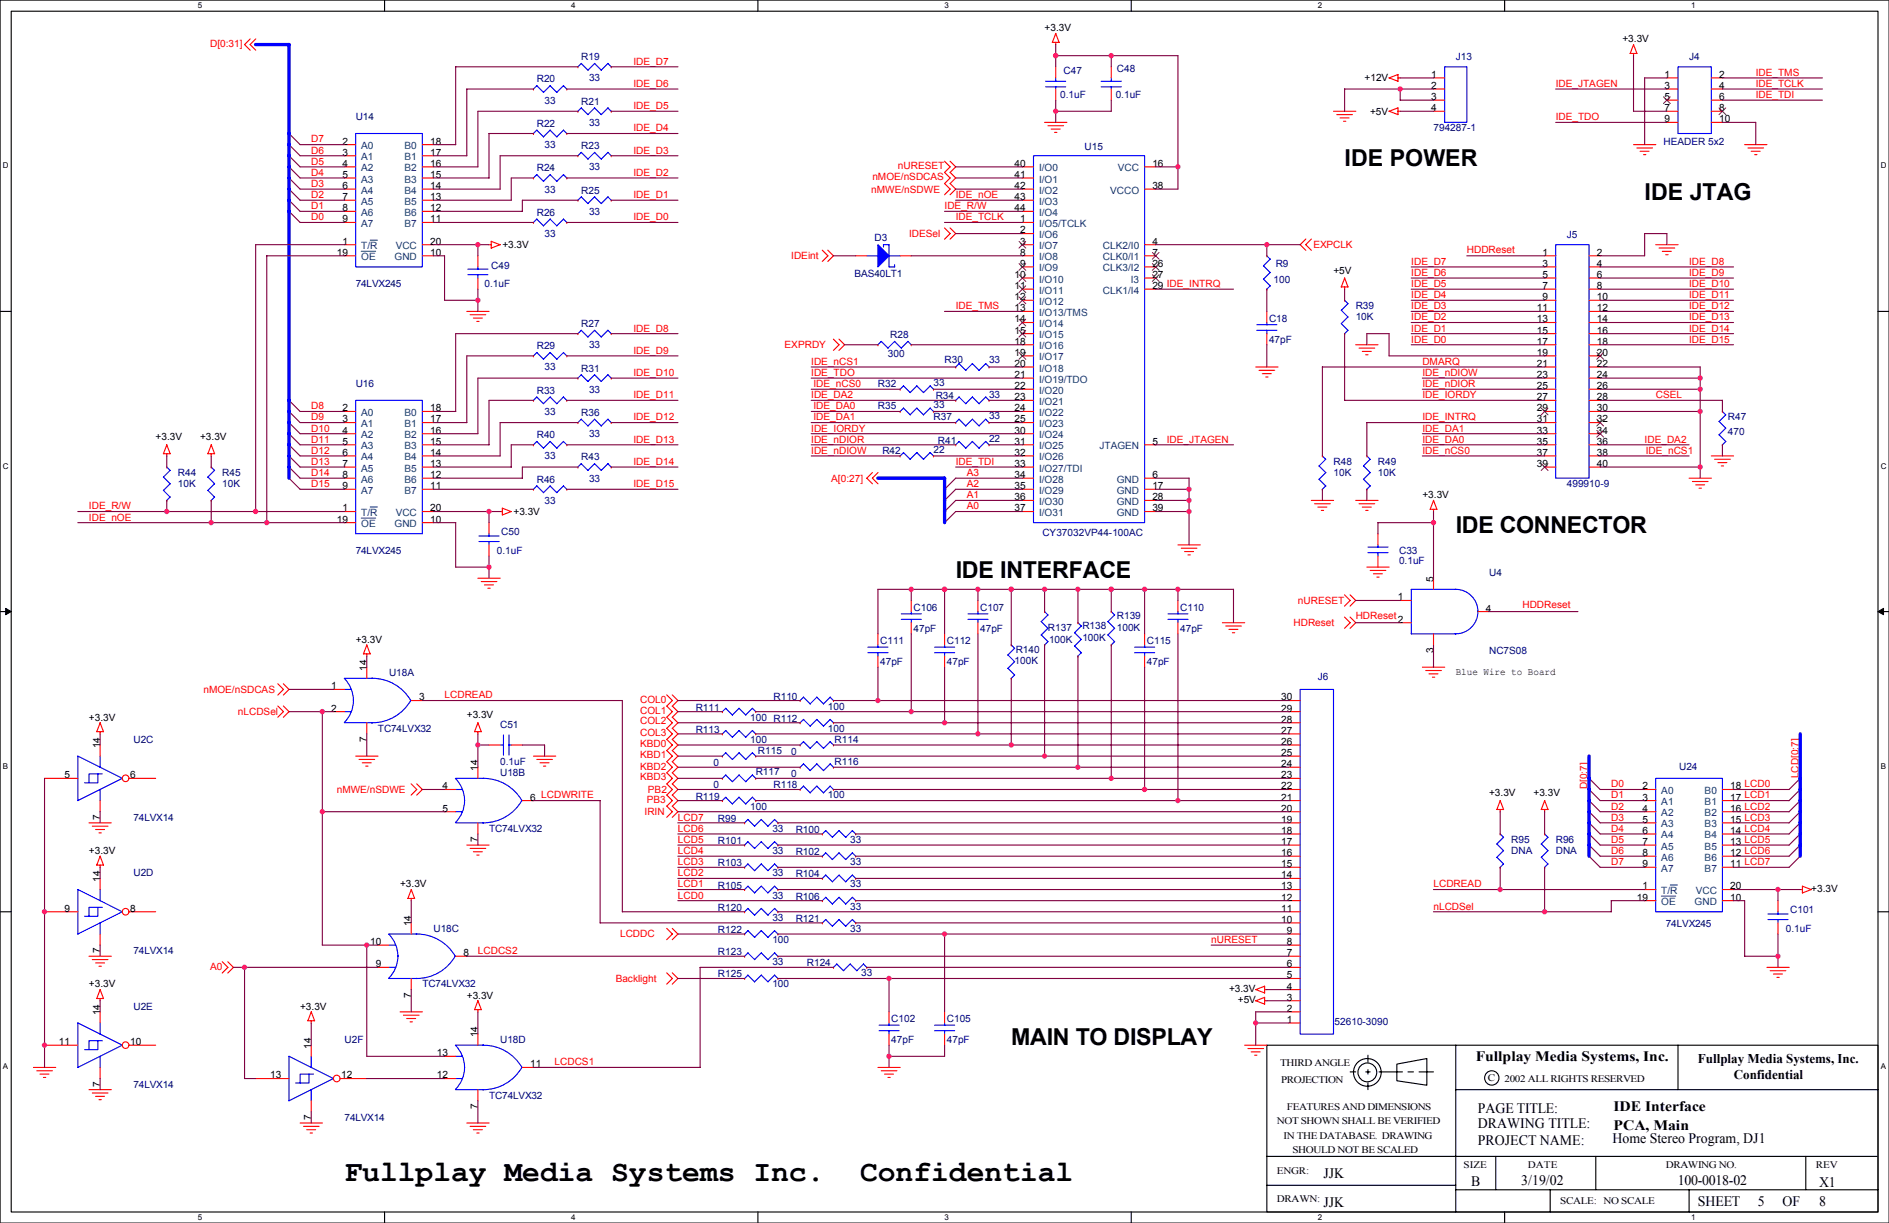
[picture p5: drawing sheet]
<svg xmlns="http://www.w3.org/2000/svg" width="432mm" height="279mm" viewBox="0 0 432 279" stroke-linecap="round" stroke-linejoin="round" font-family="sans-serif">
<defs><g id="words">
<g font-size="6.9">
<text x="78.8" y="269.9">Fullplay Media Systems Inc.</text>
<text x="196.6" y="269.9">Confidential</text>
</g>
<g font-size="5.3">
<text x="307.4" y="38">IDE POWER</text>
<text x="375.9" y="45.6">IDE JTAG</text>
<text x="332.8" y="121.8">IDE CONNECTOR</text>
<text x="218.5" y="132">IDE INTERFACE</text>
<text x="231.2" y="238.7">MAIN TO DISPLAY</text>
</g>
<g font-size="3.3">
<text x="337.3" y="242.3">Fullplay Media Systems, Inc.</text>
<text x="337.8" y="257.7">DRAWING TITLE:</text>
<text x="337.8" y="254.2">PAGE TITLE:</text>
<text x="368.8" y="253.7">IDE Interface</text>
<text x="337.8" y="261.6">PROJECT NAME:</text>
<text x="368.6" y="261">Home Stereo Program, DJ1</text>
<text x="368.8" y="258.1">PCA, Main</text>
<text x="302.5" y="269.2">JJK</text>
<text x="302.5" y="275.8">JJK</text>
<text x="336.3" y="271">B</text>
<text x="347.7" y="270.7">3/19/02</text>
<text x="383.6" y="270.7">100-0018-02</text>
<text x="388.1" y="275.5">SHEET</text>
<text x="401.8" y="275.5">5</text>
<text x="407.4" y="275.5">OF</text>
<text x="415.8" y="271.2">X1</text>
<text x="415.8" y="275.5">8</text>
</g>
<g font-size="3">
<text x="388.1" y="242.8">Fullplay Media Systems, Inc.</text>
<text x="396.3" y="246.5">Confidential</text>
</g>
<g font-size="2.3" fill="#f00">
<text x="48" y="10.7">D[0:31]</text>
<text x="144.8" y="14.8">IDE_D7</text>
<text x="401.3" y="17.3">IDE_TMS</text>
<text x="144.8" y="19.9">IDE_D6</text>
<text x="355.6" y="19.9">IDE_JTAGEN</text>
<text x="401.3" y="19.9">IDE_TCLK</text>
<text x="401.3" y="22.4">IDE_TDI</text>
<text x="144.8" y="24.9">IDE_D5</text>
<text x="355.6" y="27.5">IDE_TDO</text>
<text x="71.1" y="35.1">D6</text>
<text x="71.1" y="32.6">D7</text>
<text x="144.8" y="30">IDE_D4</text>
<text x="144.8" y="35.1">IDE_D3</text>
<text x="71.1" y="37.6">D5</text>
<text x="71.1" y="40.2">D4</text>
<text x="144.8" y="40.2">IDE_D2</text>
<text x="199.4" y="41.2">nMOE/nSDCAS</text>
<text x="205.3" y="38.7">nURESET</text>
<text x="71.1" y="45.3">D2</text>
<text x="71.1" y="47.8">D1</text>
<text x="71.1" y="42.7">D3</text>
<text x="144.8" y="45.3">IDE_D1</text>
<text x="199.2" y="44">nMWE/nSDWE</text>
<text x="215.9" y="47.8">IDE_R/W</text>
<text x="218.5" y="45.3">IDE_nOE</text>
<text x="71.1" y="50.3">D0</text>
<text x="144.8" y="50.3">IDE_D0</text>
<text x="218.5" y="50.3">IDE_TCLK</text>
<text x="180.9" y="59.2">IDEint</text>
<text x="207.8" y="54.1">IDESel</text>
<text x="300.2" y="56.7">EXPCLK</text>
<text x="335.3" y="57.7">HDDReset</text>
<text x="322.6" y="65.6">IDE_D5</text>
<text x="322.6" y="60.5">IDE_D7</text>
<text x="322.6" y="63">IDE_D6</text>
<text x="386.1" y="60.5">IDE_D8</text>
<text x="386.1" y="63">IDE_D9</text>
<text x="386.1" y="65.6">IDE_D10</text>
<text x="218.5" y="70.7">IDE_TMS</text>
<text x="322.6" y="70.7">IDE_D3</text>
<text x="322.6" y="68.1">IDE_D4</text>
<text x="386.1" y="70.7">IDE_D12</text>
<text x="386.1" y="68.1">IDE_D11</text>
<text x="144.8" y="75.7">IDE_D8</text>
<text x="322.6" y="75.7">IDE_D1</text>
<text x="322.6" y="73.2">IDE_D2</text>
<text x="386.1" y="75.7">IDE_D14</text>
<text x="386.1" y="73.2">IDE_D13</text>
<text x="144.8" y="80.8">IDE_D9</text>
<text x="179.3" y="79.5">EXPRDY</text>
<text x="185.4" y="83.4">IDE_nCS1</text>
<text x="322.6" y="78.3">IDE_D0</text>
<text x="325.1" y="83.4">DMARQ</text>
<text x="386.1" y="78.3">IDE_D15</text>
<text x="144.8" y="85.9">IDE_D10</text>
<text x="185.4" y="85.9">IDE_TDO</text>
<text x="185.9" y="88.4">IDE_nCS0</text>
<text x="325.1" y="85.9">IDE_nDIOW</text>
<text x="325.1" y="88.4">IDE_nDIOR</text>
<text x="71.1" y="93.5">D8</text>
<text x="144.8" y="91">IDE_D11</text>
<text x="185.4" y="91">IDE_DA2</text>
<text x="185.9" y="93.5">IDE_DA0</text>
<text x="325.1" y="91">IDE_IORDY</text>
<text x="378.5" y="91">CSEL</text>
<text x="71.1" y="101.1">D11</text>
<text x="71.1" y="98.6">D10</text>
<text x="71.1" y="96.1">D9</text>
<text x="144.8" y="101.1">IDE_D13</text>
<text x="144.8" y="96.1">IDE_D12</text>
<text x="185.4" y="98.6">IDE_IORDY</text>
<text x="185.4" y="101.1">IDE_nDIOR</text>
<text x="185.9" y="96.1">IDE_DA1</text>
<text x="266.7" y="101.1">IDE_JTAGEN</text>
<text x="325.1" y="96.1">IDE_INTRQ</text>
<text x="325.1" y="101.1">IDE_DA0</text>
<text x="325.1" y="98.6">IDE_DA1</text>
<text x="375.9" y="101.1">IDE_DA2</text>
<text x="71.1" y="103.7">D12</text>
<text x="71.1" y="106.2">D13</text>
<text x="144.8" y="106.2">IDE_D14</text>
<text x="185.4" y="103.7">IDE_nDIOW</text>
<text x="218.5" y="106.2">IDE_TDI</text>
<text x="325.1" y="103.7">IDE_nCS0</text>
<text x="376.2" y="103.7">IDE_nCS1</text>
<text x="71.1" y="108.8">D14</text>
<text x="71.1" y="111.3">D15</text>
<text x="144.8" y="111.3">IDE_D15</text>
<text x="190" y="110">A[0:27]</text>
<text x="221" y="111.3">A2</text>
<text x="221" y="113.8">A1</text>
<text x="221" y="108.8">A3</text>
<text x="20.3" y="118.9">IDE_nOE</text>
<text x="20.3" y="116.4">IDE_R/W</text>
<text x="221" y="116.4">A0</text>
<text x="296.7" y="138">nURESET</text>
<text x="295.7" y="143">HDReset</text>
<text x="309.9" y="141.5">HDReset</text>
<text x="348" y="139">HDDReset</text>
<text x="46.5" y="158.3">nMOE/nSDCAS</text>
<text x="101.6" y="159.6">LCDREAD</text>
<text x="146.3" y="160.6">COL0</text>
<text x="54.4" y="163.4">nLCDSel</text>
<text x="146.3" y="165.4">COL2</text>
<text x="146.3" y="163.1">COL1</text>
<text x="146.3" y="170.7">KBD0</text>
<text x="146.3" y="173.3">KBD1</text>
<text x="146.3" y="168.2">COL3</text>
<text x="146.3" y="175.8">KBD2</text>
<text x="146.3" y="178.1">KBD3</text>
<text x="368.3" y="179.9">D0</text>
<text x="411.1" y="177.8" transform="rotate(-90 411.1 177.8)">LCD[0:7]</text>
<text x="77" y="181.1">nMWE/nSDWE</text>
<text x="147.8" y="183.4">PB3</text>
<text x="148.1" y="181.1">PB2</text>
<text x="362.8" y="180.4" transform="rotate(-90 362.8 180.4)">D[0:7]</text>
<text x="368.3" y="185">D2</text>
<text x="368.3" y="182.4">D1</text>
<text x="147.3" y="186.2">IRIN</text>
<text x="155" y="187.5">LCD7</text>
<text x="155" y="190">LCD6</text>
<text x="368.3" y="190">D4</text>
<text x="368.3" y="187.5">D3</text>
<text x="155" y="192.6">LCD5</text>
<text x="155" y="195.1">LCD4</text>
<text x="155" y="197.7">LCD3</text>
<text x="368.3" y="197.7">D7</text>
<text x="368.3" y="195.1">D6</text>
<text x="368.3" y="192.6">D5</text>
<text x="155" y="200.2">LCD2</text>
<text x="155" y="202.7">LCD1</text>
<text x="327.7" y="202.7">LCDREAD</text>
<text x="155" y="205.3">LCD0</text>
<text x="327.7" y="207.8">nLCDSel</text>
<text x="141.8" y="214.2">LCDDC</text>
<text x="276.9" y="215.4">nURESET</text>
<text x="48" y="221.5">A0</text>
<text x="109.2" y="218">LCDCS2</text>
<text x="140.7" y="224.3">Backlight</text>
<text x="126.8" y="243.4">LCDCS1</text>
</g>
<g font-size="2.3">
<text x="238.8" y="7.2">+3.3V</text>
<text x="370.9" y="9.7">+3.3V</text>
<text x="327.2" y="17.8">1</text>
<text x="380.5" y="17.8">1</text>
<text x="393" y="17.8">2</text>
<text x="311.9" y="18.6">+12V</text>
<text x="327.2" y="20.3">2</text>
<text x="327.2" y="22.9">3</text>
<text x="380.5" y="20.3">3</text>
<text x="380.5" y="22.9">5</text>
<text x="393" y="20.3">4</text>
<text x="393" y="22.9">6</text>
<text x="313.2" y="26.2">+5V</text>
<text x="327.2" y="25.4">4</text>
<text x="380.5" y="25.4">7</text>
<text x="380.5" y="27.9">9</text>
<text x="393" y="25.4">8</text>
<text x="393" y="27.9">10</text>
<text x="78.3" y="33">2</text>
<text x="78.3" y="35.6">3</text>
<text x="98.3" y="35.6">17</text>
<text x="98.3" y="33">18</text>
<text x="78.3" y="38.1">4</text>
<text x="78.3" y="40.6">5</text>
<text x="98.3" y="40.6">15</text>
<text x="98.3" y="38.1">16</text>
<text x="231.9" y="38.1">40</text>
<text x="231.9" y="40.6">41</text>
<text x="263.4" y="38.1">16</text>
<text x="78.3" y="43.2">6</text>
<text x="78.3" y="45.7">7</text>
<text x="98.3" y="45.7">13</text>
<text x="98.3" y="43.2">14</text>
<text x="231.9" y="43.2">42</text>
<text x="231.9" y="45.7">43</text>
<text x="263.4" y="43.2">38</text>
<text x="78.3" y="48.3">8</text>
<text x="78.3" y="50.8">9</text>
<text x="98.3" y="50.8">11</text>
<text x="98.3" y="48.3">12</text>
<text x="231.9" y="48.3">44</text>
<text x="233.2" y="50.8">1</text>
<text x="233.2" y="53.3">2</text>
<text x="77" y="58.4">19</text>
<text x="78.3" y="55.9">1</text>
<text x="98.3" y="55.9">20</text>
<text x="98.3" y="58.4">10</text>
<text x="114.8" y="56.7">+3.3V</text>
<text x="233.2" y="55.9">3</text>
<text x="233.2" y="58.4">8</text>
<text x="263.4" y="55.9">4</text>
<text x="263.4" y="58.4">7</text>
<text x="352.6" y="58.4">1</text>
<text x="365" y="58.4">2</text>
<text x="231.9" y="63.5">10</text>
<text x="233.2" y="61">9</text>
<text x="263.4" y="61">26</text>
<text x="263.4" y="63.5">27</text>
<text x="304.8" y="62.5">+5V</text>
<text x="352.6" y="61">3</text>
<text x="352.6" y="63.5">5</text>
<text x="365" y="61">4</text>
<text x="365" y="63.5">6</text>
<text x="231.9" y="66">11</text>
<text x="231.9" y="68.6">12</text>
<text x="231.9" y="71.1">13</text>
<text x="263.4" y="66">29 IDE_INTRQ</text>
<text x="351.3" y="71.1">11</text>
<text x="352.6" y="66">7</text>
<text x="352.6" y="68.6">9</text>
<text x="365" y="66">8</text>
<text x="365" y="68.6">10</text>
<text x="365" y="71.1">12</text>
<text x="231.9" y="73.7">14</text>
<text x="231.9" y="76.2">15</text>
<text x="351.3" y="73.7">13</text>
<text x="351.3" y="76.2">15</text>
<text x="365" y="73.7">14</text>
<text x="365" y="76.2">16</text>
<text x="231.9" y="78.7">18</text>
<text x="231.9" y="81.3">19</text>
<text x="231.9" y="83.8">20</text>
<text x="351.3" y="78.7">17</text>
<text x="351.3" y="81.3">19</text>
<text x="351.3" y="83.8">21</text>
<text x="365" y="78.7">18</text>
<text x="365" y="81.3">20</text>
<text x="365" y="83.8">22</text>
<text x="231.9" y="86.4">21</text>
<text x="231.9" y="88.9">22</text>
<text x="351.3" y="86.4">23</text>
<text x="351.3" y="88.9">25</text>
<text x="365" y="86.4">24</text>
<text x="365" y="88.9">26</text>
<text x="78.3" y="94">2</text>
<text x="98.3" y="94">18</text>
<text x="231.9" y="91.4">23</text>
<text x="231.9" y="94">24</text>
<text x="351.3" y="91.4">27</text>
<text x="351.3" y="94">29</text>
<text x="365" y="91.4">28</text>
<text x="365" y="94">30</text>
<text x="35.6" y="100.6">+3.3V</text>
<text x="45.7" y="100.6">+3.3V</text>
<text x="78.3" y="96.5">3</text>
<text x="78.3" y="99.1">4</text>
<text x="78.3" y="101.6">5</text>
<text x="98.3" y="101.6">15</text>
<text x="98.3" y="99.1">16</text>
<text x="98.3" y="96.5">17</text>
<text x="231.9" y="96.5">25</text>
<text x="231.9" y="99.1">30</text>
<text x="231.9" y="101.6">31</text>
<text x="263.4" y="101.6">5</text>
<text x="351.3" y="96.5">31</text>
<text x="351.3" y="99.1">33</text>
<text x="351.3" y="101.6">35</text>
<text x="365" y="96.5">32</text>
<text x="365" y="99.1">34</text>
<text x="365" y="101.6">36</text>
<text x="78.3" y="104.1">6</text>
<text x="78.3" y="106.7">7</text>
<text x="98.3" y="106.7">13</text>
<text x="98.3" y="104.1">14</text>
<text x="231.9" y="104.1">32</text>
<text x="231.9" y="106.7">33</text>
<text x="351.3" y="104.1">37</text>
<text x="351.3" y="106.7">39</text>
<text x="365" y="104.1">38</text>
<text x="365" y="106.7">40</text>
<text x="78.3" y="109.2">8</text>
<text x="78.3" y="111.8">9</text>
<text x="98.3" y="111.8">11</text>
<text x="98.3" y="109.2">12</text>
<text x="231.9" y="109.2">34</text>
<text x="231.9" y="111.8">35</text>
<text x="263.4" y="109.2">6</text>
<text x="263.4" y="111.8">17</text>
<text x="325.1" y="113.8">+3.3V</text>
<text x="77" y="119.4">19</text>
<text x="78.3" y="116.8">1</text>
<text x="98.3" y="116.8">20</text>
<text x="98.3" y="119.4">10</text>
<text x="117.4" y="117.6">+3.3V</text>
<text x="231.9" y="114.3">36</text>
<text x="231.9" y="116.8">37</text>
<text x="263.4" y="114.3">28</text>
<text x="263.4" y="116.8">39</text>
<text x="319.6" y="137.2">1</text>
<text x="327.7" y="132.9" transform="rotate(-90 327.7 132.9)">5</text>
<text x="319.6" y="142.2">2</text>
<text x="339.6" y="139.7">4</text>
<text x="81.3" y="146.9">+3.3V</text>
<text x="327.7" y="149.2" transform="rotate(-90 327.7 149.2)">3</text>
<text x="83.8" y="153.2" transform="rotate(-90 83.8 153.2)">14</text>
<text x="332.8" y="154.2">Blue Wire to Board</text>
<text x="75.7" y="157.5">1</text>
<text x="95.8" y="160">3</text>
<text x="292.9" y="160">30</text>
<text x="20.3" y="164.6">+3.3V</text>
<text x="75.7" y="162.6">2</text>
<text x="106.7" y="164.1">+3.3V</text>
<text x="292.9" y="167.6">27</text>
<text x="292.9" y="165.1">28</text>
<text x="292.9" y="162.6">29</text>
<text x="22.9" y="171" transform="rotate(-90 22.9 171)">14</text>
<text x="83.8" y="169.5" transform="rotate(-90 83.8 169.5)">7</text>
<text x="292.9" y="172.7">25</text>
<text x="292.9" y="170.2">26</text>
<text x="14.8" y="177.8">5</text>
<text x="29.7" y="177.8">6</text>
<text x="109.2" y="176" transform="rotate(-90 109.2 176)">14</text>
<text x="292.9" y="177.8">23</text>
<text x="292.9" y="175.3">24</text>
<text x="101.1" y="180.3">4</text>
<text x="101.1" y="185.4">5</text>
<text x="121.2" y="182.9">6 LCDWRITE</text>
<text x="292.9" y="185.4">20</text>
<text x="292.9" y="182.9">21</text>
<text x="292.9" y="180.3">22</text>
<text x="340.4" y="181.9">+3.3V</text>
<text x="350.5" y="181.9">+3.3V</text>
<text x="375.4" y="180.3">2</text>
<text x="375.4" y="182.9">3</text>
<text x="375.4" y="185.4">4</text>
<text x="395.5" y="185.4">16 LCD2</text>
<text x="395.5" y="182.9">17 LCD1</text>
<text x="395.5" y="180.3">18 LCD0</text>
<text x="22.9" y="187.3" transform="rotate(-90 22.9 187.3)">7</text>
<text x="292.9" y="190.5">18</text>
<text x="292.9" y="188">19</text>
<text x="375.4" y="188">5</text>
<text x="375.4" y="190.5">6</text>
<text x="395.5" y="190.5">14 LCD4</text>
<text x="395.5" y="188">15 LCD3</text>
<text x="20.3" y="195.1">+3.3V</text>
<text x="109.2" y="192.4" transform="rotate(-90 109.2 192.4)">7</text>
<text x="292.9" y="195.6">16</text>
<text x="292.9" y="193">17</text>
<text x="375.4" y="193">7</text>
<text x="375.4" y="195.6">8</text>
<text x="395.5" y="195.6">12 LCD6</text>
<text x="395.5" y="193">13 LCD5</text>
<text x="22.9" y="201.4" transform="rotate(-90 22.9 201.4)">14</text>
<text x="91.5" y="202.7">+3.3V</text>
<text x="292.9" y="203.2">13</text>
<text x="292.9" y="200.7">14</text>
<text x="292.9" y="198.1">15</text>
<text x="375.4" y="203.2">1</text>
<text x="375.4" y="198.1">9</text>
<text x="395.5" y="203.2">20</text>
<text x="395.5" y="198.1">11 LCD7</text>
<text x="414" y="203.8">+3.3V</text>
<text x="14.8" y="208.3">9</text>
<text x="29.7" y="208.3">8</text>
<text x="292.9" y="208.3">11</text>
<text x="292.9" y="205.7">12</text>
<text x="374.2" y="205.7">19</text>
<text x="395.5" y="205.7">10</text>
<text x="84.6" y="215.9">10</text>
<text x="94" y="211.6" transform="rotate(-90 94 211.6)">14</text>
<text x="292.9" y="210.8">10</text>
<text x="294.2" y="215.9">8</text>
<text x="294.2" y="213.4">9</text>
<text x="22.9" y="217.8" transform="rotate(-90 22.9 217.8)">7</text>
<text x="85.9" y="221">9</text>
<text x="105.9" y="218.4">8</text>
<text x="294.2" y="221">6</text>
<text x="294.2" y="218.4">7</text>
<text x="20.3" y="225.6">+3.3V</text>
<text x="94" y="228" transform="rotate(-90 94 228)">7</text>
<text x="280.9" y="226.6">+3.3V</text>
<text x="294.2" y="226.1">4</text>
<text x="294.2" y="223.5">5</text>
<text x="22.9" y="231.9" transform="rotate(-90 22.9 231.9)">14</text>
<text x="68.6" y="230.7">+3.3V</text>
<text x="106.7" y="228.1">+3.3V</text>
<text x="283" y="229.2">+5V</text>
<text x="294.2" y="233.7">1</text>
<text x="294.2" y="231.1">2</text>
<text x="294.2" y="228.6">3</text>
<text x="13.5" y="238.8">11</text>
<text x="29.7" y="238.8">10</text>
<text x="71.1" y="239.5" transform="rotate(-90 71.1 239.5)">14</text>
<text x="109.2" y="237" transform="rotate(-90 109.2 237)">14</text>
<text x="99.8" y="241.3">13</text>
<text x="121.2" y="243.8">11</text>
<text x="292.6" y="243.6">THIRD ANGLE</text>
<text x="22.9" y="248.3" transform="rotate(-90 22.9 248.3)">7</text>
<text x="61.7" y="246.4">13</text>
<text x="78" y="246.4">12</text>
<text x="99.8" y="246.4">12</text>
<text x="292.9" y="247.4">PROJECTION</text>
<text x="340.1" y="246.9">C</text>
<text x="343.9" y="247.2">2002 ALL RIGHTS RESERVED</text>
<text x="71.1" y="255.9" transform="rotate(-90 71.1 255.9)">7</text>
<text x="109.2" y="253.4" transform="rotate(-90 109.2 253.4)">7</text>
<text x="291.9" y="256.8">NOT SHOWN SHALL BE VERIFIED</text>
<text x="294.2" y="253.5">FEATURES AND DIMENSIONS</text>
<text x="293.4" y="260.1">IN THE DATABASE. DRAWING</text>
<text x="295.4" y="263.4">SHOULD NOT BE SCALED</text>
<text x="291.9" y="268.3">ENGR:</text>
<text x="334.5" y="266.7">SIZE</text>
<text x="349.3" y="266.7">DATE</text>
<text x="380.8" y="266.7">DRAWING NO.</text>
<text x="415.1" y="266.7">REV</text>
<text x="291.9" y="274.6">DRAWN:</text>
<text x="356.6" y="275.1">SCALE: NO SCALE</text>
</g>
<g font-size="2.3" fill="#000080">
<text x="132.9" y="13.8">R19</text>
<text x="243.1" y="16.8">C47</text>
<text x="255.3" y="16.6">C48</text>
<text x="332.8" y="13.8">J13</text>
<text x="386.1" y="13.8">J4</text>
<text x="122.7" y="18.8">R20</text>
<text x="124.5" y="23.7">33</text>
<text x="132.9" y="23.9">R21</text>
<text x="134.6" y="18.6">33</text>
<text x="242.3" y="22.4">0.1uF</text>
<text x="255" y="22.4">0.1uF</text>
<text x="81.3" y="27.5">U14</text>
<text x="122.7" y="29">R22</text>
<text x="134.6" y="28.7">33</text>
<text x="124.5" y="33.8">33</text>
<text x="132.9" y="34.1">R23</text>
<text x="247.9" y="34.3">U15</text>
<text x="327.7" y="30">794287-1</text>
<text x="380.3" y="33.1">HEADER 5x2</text>
<text x="122.7" y="39.2">R24</text>
<text x="134.6" y="38.9">33</text>
<text x="124.5" y="44">33</text>
<text x="132.9" y="44.2">R25</text>
<text x="122.7" y="49.3">R26</text>
<text x="134.6" y="49.1">33</text>
<text x="124.5" y="54.1">33</text>
<text x="199.9" y="55.2">D3</text>
<text x="358.2" y="54.4">J5</text>
<text x="81.3" y="65.6">74LVX245</text>
<text x="110.8" y="65.6">0.1uF</text>
<text x="112.3" y="61.5">C49</text>
<text x="195.3" y="63.3">BAS40LT1</text>
<text x="291.1" y="64.6">100</text>
<text x="291.6" y="61">R9</text>
<text x="309.9" y="70.7">R39</text>
<text x="132.9" y="74.7">R27</text>
<text x="203.5" y="77.3">R28</text>
<text x="290.1" y="73.4">C18</text>
<text x="309.9" y="73.2">10K</text>
<text x="122.7" y="79.8">R29</text>
<text x="134.6" y="79.5">33</text>
<text x="203" y="81.6">300</text>
<text x="215.9" y="82.8">R30</text>
<text x="226.1" y="82.8">33</text>
<text x="290.1" y="78.3">47pF</text>
<text x="81.3" y="88.4">U16</text>
<text x="122.7" y="90">R33</text>
<text x="124.5" y="84.6">33</text>
<text x="132.9" y="84.9">R31</text>
<text x="134.6" y="89.7">33</text>
<text x="200.7" y="88.4">R32</text>
<text x="213.4" y="88.2">33</text>
<text x="124.5" y="94.8">33</text>
<text x="132.9" y="95">R36</text>
<text x="200.7" y="93.5">R35</text>
<text x="213.4" y="93.3">33</text>
<text x="213.9" y="91.2">R34</text>
<text x="226.1" y="91">33</text>
<text x="226.1" y="95.8">33</text>
<text x="122.7" y="100.1">R40</text>
<text x="134.6" y="99.9">33</text>
<text x="213.4" y="96.1">R37</text>
<text x="214.4" y="101.4">R41</text>
<text x="226.1" y="100.9">22</text>
<text x="395" y="96.1">R47</text>
<text x="395" y="99.4">470</text>
<text x="124.5" y="104.9">33</text>
<text x="132.9" y="105.2">R43</text>
<text x="201.7" y="103.7">R42</text>
<text x="213.4" y="103.4">22</text>
<text x="304.8" y="106.2">R48</text>
<text x="315" y="106.2">R49</text>
<text x="40.7" y="108.8">R44</text>
<text x="40.7" y="111.3">10K</text>
<text x="50.8" y="108.8">R45</text>
<text x="50.8" y="111.3">10K</text>
<text x="122.7" y="110.3">R46</text>
<text x="134.6" y="110">33</text>
<text x="304.8" y="108.8">10K</text>
<text x="315" y="108.8">10K</text>
<text x="358.2" y="111.3">499910-9</text>
<text x="124.5" y="115.1">33</text>
<text x="114.6" y="122.2">C50</text>
<text x="238.3" y="122.5">CY37032VP44-100AC</text>
<text x="81.3" y="126.5">74LVX245</text>
<text x="113.6" y="126.5">0.1uF</text>
<text x="319.8" y="126.5">C33</text>
<text x="319.8" y="128.8">0.1uF</text>
<text x="340.4" y="131.6">U4</text>
<text x="208.8" y="139.5">C106</text>
<text x="224" y="139.5">C107</text>
<text x="247.4" y="143.8">R138</text>
<text x="255.3" y="141.5">R139</text>
<text x="269.8" y="139.5">C110</text>
<text x="201.2" y="147.1">C111</text>
<text x="208.8" y="144.3">47pF</text>
<text x="216.4" y="147.1">C112</text>
<text x="224" y="144.3">47pF</text>
<text x="232.2" y="149.1">R140</text>
<text x="239.5" y="144.1">R137</text>
<text x="239.8" y="146.9">100K</text>
<text x="247.4" y="146.3">100K</text>
<text x="255.3" y="144.1">100K</text>
<text x="262.1" y="147.1">C115</text>
<text x="269.8" y="144.3">47pF</text>
<text x="340.4" y="149.4">NC7S08</text>
<text x="88.9" y="154.5">U18A</text>
<text x="201.2" y="151.9">47pF</text>
<text x="216.4" y="151.9">47pF</text>
<text x="231.9" y="151.7">100K</text>
<text x="262.1" y="151.9">47pF</text>
<text x="301.3" y="155.2">J6</text>
<text x="176.8" y="159.8">R110</text>
<text x="86.4" y="167.2">TC74LVX32</text>
<text x="114.3" y="166.4">C51</text>
<text x="159" y="167.4">R113</text>
<text x="159" y="162.3">R111</text>
<text x="171.5" y="164.6">100 R112</text>
<text x="189.3" y="167.2">100</text>
<text x="189.3" y="162.1">100</text>
<text x="30.5" y="169.7">U2C</text>
<text x="171.5" y="169.7">100</text>
<text x="173.2" y="172.3">R115</text>
<text x="180.9" y="172.5">0</text>
<text x="190.8" y="169.7">R114</text>
<text x="114.3" y="177.3">U18B</text>
<text x="114.3" y="174.8">0.1uF</text>
<text x="163.1" y="175">0</text>
<text x="172.7" y="177.1">R117</text>
<text x="180.9" y="177.6">0</text>
<text x="190.8" y="174.8">R116</text>
<text x="383.8" y="175.8">U24</text>
<text x="159" y="182.7">R119</text>
<text x="163.1" y="180.1">0</text>
<text x="171.5" y="185">100</text>
<text x="176.8" y="180.1">R118</text>
<text x="189.3" y="182.4">100</text>
<text x="30.5" y="187.5">74LVX14</text>
<text x="111.8" y="190">TC74LVX32</text>
<text x="164.1" y="187.7">R99</text>
<text x="176.6" y="190">33</text>
<text x="181.9" y="190.3">R100</text>
<text x="164.1" y="197.9">R103</text>
<text x="164.1" y="192.8">R101</text>
<text x="176.6" y="195.1">33</text>
<text x="181.9" y="195.4">R102</text>
<text x="194.3" y="197.7">33</text>
<text x="194.3" y="192.6">33</text>
<text x="345.5" y="192.6">R95</text>
<text x="345.5" y="195.1">DNA</text>
<text x="355.6" y="192.6">R96</text>
<text x="355.6" y="195.1">DNA</text>
<text x="30.5" y="200.2">U2D</text>
<text x="164.1" y="203">R105</text>
<text x="176.6" y="200.2">33</text>
<text x="181.9" y="200.4">R104</text>
<text x="194.3" y="202.7">33</text>
<text x="164.1" y="208.1">R120</text>
<text x="176.6" y="205.3">33</text>
<text x="181.9" y="205.5">R106</text>
<text x="194.3" y="207.8">33</text>
<text x="409.2" y="208.6">C101</text>
<text x="99.1" y="212.9">U18C</text>
<text x="164.1" y="213.1">R122</text>
<text x="176.6" y="210.4">33</text>
<text x="176.6" y="215.4">100</text>
<text x="181.9" y="210.6">R121</text>
<text x="194.3" y="212.9">33</text>
<text x="380.8" y="211.9">74LVX245</text>
<text x="408.2" y="212.9">0.1uF</text>
<text x="30.5" y="218">74LVX14</text>
<text x="164.1" y="218.2">R123</text>
<text x="176.6" y="220.5">33</text>
<text x="184.4" y="220.8">R124</text>
<text x="96.5" y="225.6">TC74LVX32</text>
<text x="164.1" y="223.3">R125</text>
<text x="176.6" y="225.6">100</text>
<text x="196.9" y="223.1">33</text>
<text x="30.5" y="230.7">U2E</text>
<text x="203.7" y="233.5">C102</text>
<text x="216.4" y="233.5">C105</text>
<text x="78.8" y="238.3">U2F</text>
<text x="114.3" y="238.3">U18D</text>
<text x="203.7" y="238.3">47pF</text>
<text x="216.4" y="238.3">47pF</text>
<text x="305.1" y="234.2">52610-3090</text>
<text x="30.5" y="248.5">74LVX14</text>
<text x="111.8" y="251">TC74LVX32</text>
<text x="78.8" y="256.1">74LVX14</text>
</g>
<g font-size="2.3" fill="#004080">
<text x="82.6" y="34.1">A0</text>
<text x="92.5" y="34.1">B0</text>
<text x="82.6" y="36.6">A1</text>
<text x="82.6" y="39.2">A2</text>
<text x="82.6" y="41.7">A3</text>
<text x="92.5" y="41.7">B3</text>
<text x="92.5" y="39.2">B2</text>
<text x="92.5" y="36.6">B1</text>
<text x="237.5" y="39.2">I/O0</text>
<text x="237.5" y="41.7">I/O1</text>
<text x="255.5" y="39.2">VCC</text>
<text x="82.6" y="44.2">A4</text>
<text x="82.6" y="46.8">A5</text>
<text x="92.5" y="46.8">B5</text>
<text x="92.5" y="44.2">B4</text>
<text x="237.5" y="44.2">I/O2</text>
<text x="237.5" y="46.8">I/O3</text>
<text x="253.8" y="44.2">VCCO</text>
<text x="82.6" y="49.3">A6</text>
<text x="82.6" y="51.9">A7</text>
<text x="92.5" y="51.9">B7</text>
<text x="92.5" y="49.3">B6</text>
<text x="237.5" y="51.9">I/O5/TCLK</text>
<text x="237.5" y="49.3">I/O4</text>
<text x="82.6" y="59.5">OE</text>
<text x="82.6" y="56.9">T/R</text>
<text x="90.2" y="59.5">GND</text>
<text x="90.4" y="56.9">VCC</text>
<text x="237.5" y="59.5">I/O8</text>
<text x="237.5" y="54.4">I/O6</text>
<text x="237.5" y="56.9">I/O7</text>
<text x="252.1" y="59.5">CLK0/I1</text>
<text x="252.1" y="56.9">CLK2/I0</text>
<text x="237.5" y="62">I/O9</text>
<text x="237.5" y="64.6">I/O10</text>
<text x="252.1" y="62">CLK3/I2</text>
<text x="258.5" y="64.6">I3</text>
<text x="237.5" y="67.1">I/O11</text>
<text x="237.5" y="69.6">I/O12</text>
<text x="252.1" y="67.1">CLK1/I4</text>
<text x="237.5" y="72.2">I/O13/TMS</text>
<text x="237.5" y="74.7">I/O14</text>
<text x="237.5" y="77.3">I/O15</text>
<text x="237.5" y="79.8">I/O16</text>
<text x="237.5" y="82.3">I/O17</text>
<text x="237.5" y="84.9">I/O18</text>
<text x="237.5" y="87.4">I/O19/TDO</text>
<text x="237.5" y="90">I/O20</text>
<text x="82.6" y="95">A0</text>
<text x="92.5" y="95">B0</text>
<text x="237.5" y="92.5">I/O21</text>
<text x="237.5" y="95">I/O22</text>
<text x="82.6" y="97.6">A1</text>
<text x="82.6" y="100.1">A2</text>
<text x="92.5" y="100.1">B2</text>
<text x="92.5" y="97.6">B1</text>
<text x="237.5" y="97.6">I/O23</text>
<text x="237.5" y="100.1">I/O24</text>
<text x="82.6" y="102.7">A3</text>
<text x="82.6" y="105.2">A4</text>
<text x="82.6" y="107.7">A5</text>
<text x="92.5" y="107.7">B5</text>
<text x="92.5" y="105.2">B4</text>
<text x="92.5" y="102.7">B3</text>
<text x="237.5" y="102.7">I/O25</text>
<text x="237.5" y="105.2">I/O26</text>
<text x="237.5" y="107.7">I/O27/TDI</text>
<text x="251.3" y="102.7">JTAGEN</text>
<text x="82.6" y="110.3">A6</text>
<text x="82.6" y="112.8">A7</text>
<text x="92.5" y="112.8">B7</text>
<text x="92.5" y="110.3">B6</text>
<text x="237.5" y="110.3">I/O28</text>
<text x="237.5" y="112.8">I/O29</text>
<text x="255.3" y="110.3">GND</text>
<text x="255.3" y="112.8">GND</text>
<text x="82.6" y="117.9">T/R</text>
<text x="90.4" y="117.9">VCC</text>
<text x="237.5" y="115.4">I/O30</text>
<text x="237.5" y="117.9">I/O31</text>
<text x="255.3" y="115.4">GND</text>
<text x="255.3" y="117.9">GND</text>
<text x="82.6" y="120.4">OE</text>
<text x="90.2" y="120.4">GND</text>
<text x="379.8" y="181.4">A0</text>
<text x="379.8" y="183.9">A1</text>
<text x="389.7" y="183.9">B1</text>
<text x="389.7" y="181.4">B0</text>
<text x="379.8" y="186.5">A2</text>
<text x="379.8" y="189">A3</text>
<text x="379.8" y="191.6">A4</text>
<text x="389.7" y="191.6">B4</text>
<text x="389.7" y="189">B3</text>
<text x="389.7" y="186.5">B2</text>
<text x="379.8" y="194.1">A5</text>
<text x="379.8" y="196.6">A6</text>
<text x="389.7" y="196.6">B6</text>
<text x="389.7" y="194.1">B5</text>
<text x="379.8" y="199.2">A7</text>
<text x="389.7" y="199.2">B7</text>
<text x="379.8" y="204.3">T/R</text>
<text x="379.8" y="206.8">OE</text>
<text x="387.4" y="206.8">GND</text>
<text x="387.6" y="204.3">VCC</text>
</g>
<g font-size="1.8">
<text x="45.2" y="1.9">5</text>
<text x="130.6" y="1.9">4</text>
<text x="215.9" y="1.9">3</text>
<text x="301.3" y="1.9">2</text>
<text x="386.6" y="1.9">1</text>
<text x=".7" y="38.5">D</text>
<text x="429.9" y="38.5">D</text>
<text x=".7" y="107.1">C</text>
<text x="429.9" y="107.1">C</text>
<text x=".7" y="175.6">B</text>
<text x="429.9" y="175.6">B</text>
<text x=".7" y="244.2">A</text>
<text x="429.9" y="244.2">A</text>
<text x="45.2" y="278.8">5</text>
<text x="130.6" y="278.8">4</text>
<text x="215.9" y="278.8">3</text>
<text x="301.3" y="278.8">2</text>
<text x="386.6" y="278.8">1</text>
</g>
</g></defs>
<path d="M0 0h431.8v279.4h-431.8zM2.6 2.6h426.7v274.3h-426.7z" fill="none" stroke="#000" stroke-width=".25"/>
<g fill="#fff">
<path d="M45.2 .3h1v2h-1z"/>
<path d="M45.2 277.1h1v2.1h-1z"/>
</g>
<path d="M87.9 0v2.6M87.9 276.9v2.5" fill="none" stroke="#000" stroke-width=".25"/>
<g fill="#fff">
<path d="M130.6 .3h1v2h-1z"/>
<path d="M130.6 277.1h1v2.1h-1z"/>
</g>
<path d="M173.2 0v2.6M173.2 276.9v2.5" fill="none" stroke="#000" stroke-width=".25"/>
<g fill="#fff">
<path d="M215.9 .3h1v2h-1z"/>
<path d="M215.9 277.1h1v2.1h-1z"/>
</g>
<path d="M258.6 0v2.6M258.6 276.9v2.5" fill="none" stroke="#000" stroke-width=".25"/>
<g fill="#fff">
<path d="M301.3 .3h1v2h-1z"/>
<path d="M301.3 277.1h1v2.1h-1z"/>
</g>
<path d="M343.9 0v2.6M343.9 276.9v2.5" fill="none" stroke="#000" stroke-width=".25"/>
<g fill="#fff">
<path d="M386.6 .3h1v2h-1z"/>
<path d="M386.6 277.1h1v2.1h-1z"/>
<path d="M.7 36.9h1.2v2h-1.2z"/>
<path d="M429.9 36.9h1.3v2h-1.3z"/>
<path d="M.7 105.4h1.2v2.1h-1.2z"/>
<path d="M429.9 105.4h1.3v2.1h-1.3z"/>
</g>
<path d="M0 71.1h2.6M429.3 71.1h2.5" fill="none" stroke="#000" stroke-width=".25"/>
<g fill="#fff">
<path d="M.7 174h1.2v2h-1.2z"/>
<path d="M429.9 174h1.2v2h-1.2z"/>
</g>
<path d="M0 139.7h2.6M429.3 139.7h2.5" fill="none" stroke="#000" stroke-width=".25"/>
<path d="M1.3 139l1.3 .7-1.3 .7zM429.3 139.7l1.3-.7v1.4z" fill="#000" stroke="#000" stroke-width=".23"/>
<g fill="#fff">
<path d="M.7 242.6h1.2v2h-1.2z"/>
<path d="M429.9 242.6h1.2v2h-1.2z"/>
</g>
<g fill="none" stroke="#000" stroke-width=".25">
<path d="M0 208.3h2.6M429.3 208.3h2.5M332.8 238.8h96.5v38.1h-96.5zM332.8 238.8h-43.2v38.1h43.2M383.6 238.8v10.1M308.6 244.9h1.3M312.2 244.9h1M312.7 241.1v1.5M312.7 244.4v1M312.7 247.4v1.5M315.2 244.9h5.4M319.3 243.1l6.9-1.3v6.1l-6.9-1z"/>
<path d="M321.8 244.9h1.3M324.4 244.9h3.3M332.8 248.9h96.5M289.6 264.2h139.4M289.6 270.8h43.2M332.8 271.8h96.5M341.9 264.2v7.6M354.4 271.8v5.1M364.8 264.2v7.6M386.1 271.8v5.1M412.8 264.2v7.6"/>
<circle cx="312.6" cy="245" r="3.2"/>
<circle cx="312.6" cy="245" r="2.15"/>
<circle cx="341" cy="246.3" r="1.64"/>
</g>
<g fill="none" stroke="#f00" stroke-width=".25">
<path d="M57.2 8.9l-1.3 1.3 1.3 1.3M58.5 8.9l-1.3 1.3 1.3 1.3M132.1 15.3h.1M139.7 15.3h.1M240.5 9.7h1.6M241.3 9.7v.5M241.3 15.3v2.5M241.3 7.6l.8 2.1M241.3 7.6l-.7 2.1M254 15.3v2.5M317.5 17.8l2.1-.8v1.6zM319.6 17.8h.5"/>
<path d="M327.7 17.8h2.5M372.6 12.2h1.6M372.6 12.2l.8-2 .8 2M373.4 12.2v.5M381 17.8h2.6M391.2 17.8h2.5M78.8 33h2.5M78.8 35.6h2.5M78.8 38.1h2.5M96.5 33h2.6M96.5 35.6h2.6M96.5 38.1h2.6"/>
<path d="M121.9 30.5h.1M121.9 20.3h.1M129.6 30.5h.1M129.6 20.3h.1M132.1 35.6h.1M132.1 25.4h.1M139.7 35.6h.1M139.7 25.4h.1M215.9 36.8l1.3 1.3-1.3 1.3M215.9 39.4l1.3 1.3-1.3 1.3M217.2 36.8l1.3 1.3-1.3 1.3M217.2 39.4l1.3 1.3-1.3 1.3"/>
<path d="M233.7 38.1h2.5M238.8 28h5.1M239.5 28.7h3.6M240.3 29.5h2M241.1 30.2h.5M241.3 20.3v2.6M254 20.3v2.6M261.6 38.1h2.6M304.8 25.4h5.1M305.6 26.2h3.6M306.3 26.9h2.1M307.1 27.7h.5"/>
<path d="M317.5 25.4l2.1 .8M319.6 25.4h.5M319.6 24.7v1.5M319.6 24.6l-2.1 .8M327.7 25.4h2.5M327.7 20.3h2.5M327.7 22.9h2.5M373.4 33h5.1M374.2 33.8h3.5M374.9 34.6h2.1M375.7 35.3h.5M381 25.4h2.6"/>
<path d="M381 28h2.6M381 20.3h2.6M381 22.9h2.6M391.2 25.4h2.5M391.2 28h2.5M391.2 20.3h2.5M391.2 22.9h2.5M398.8 33h5.1M399.6 33.8h3.5M400.3 34.6h2.1M401.1 35.3h.5M78.8 55.9h2.5"/>
<path d="M78.8 58.4h2.5M78.8 40.7h2.5M78.8 43.2h2.5M78.8 45.7h2.5M78.8 48.3h2.5M78.8 50.8h2.5M96.5 55.9h2.6M96.5 58.4h2.6M96.5 40.7h2.6M96.5 43.2h2.6M96.5 45.7h2.6M96.5 48.3h2.6"/>
<path d="M96.5 50.8h2.6M109.2 58.4v2.6M111.8 55.9h.5M114.3 55.9l-2 .8v-1.6l2 .8M121.9 50.8h.1M121.9 40.7h.1M129.6 50.8h.1M129.6 40.7h.1M132.1 45.7h.1M139.7 45.7h.1M188 57.1l1.3 1.3-1.3 1.3M189.2 57.1l1.3 1.3-1.3 1.3"/>
<path d="M195.6 58.4h2.5M205.8 58.4h2.5M215.9 41.9l1.3 1.3-1.3 1.3M215.9 52.1l1.3 1.3-1.3 1.3M217.2 41.9l1.3 1.3-1.3 1.3M217.2 52.1l1.3 1.3-1.3 1.3M233.7 55.9h2.5M233.7 58.4h2.5M233.7 40.7h2.5M233.7 43.2h2.5M233.7 45.7h2.5M233.7 48.3h2.5"/>
<path d="M233.7 50.8h2.5M233.7 53.4h2.5M261.6 55.9h2.6M261.6 58.4h2.6M261.6 43.2h2.6M289.6 58.4h.1M298.5 54.6l-1.3 1.3 1.3 1.3M299.8 54.6l-1.3 1.3 1.3 1.3M353.1 58.4h2.5M363.2 58.4h2.6M378.5 55.9h5.1M379.2 56.7h3.6"/>
<path d="M380 57.4h2M380.8 58.2h.5M106.7 71.1h5.1M107.5 71.9h3.5M108.2 72.7h2.1M109 73.4h.5M109.2 63.5v2.6M132.1 76.2h.1M139.7 76.2h.1M190.5 77.5l1.3 1.3-1.3 1.3M191.8 77.5l1.3 1.3-1.3 1.3M200.7 78.8h.1"/>
<path d="M208.3 78.8h.1M233.7 78.8h2.5M233.7 71.1h2.5M233.7 61h2.5M233.7 63.5h2.5M233.7 66.1h2.5M233.7 68.6h2.5M233.7 73.7h2.5M233.7 76.2h2.5M261.6 61h2.6M261.6 63.5h2.6M261.6 66.1h2.6"/>
<path d="M289.6 66.1h.1M289.6 71.1v2.6M289.6 76.2v2.6M307.4 68.6h.1M307.4 76.2h.1M307.4 65.6v.5M307.4 63.5l-.8 2.1h1.5l-.7-2.1M309.9 78.8h5.1M310.7 79.5h3.5M353.1 78.8h2.5M353.1 71.1h2.5M353.1 61h2.5"/>
<path d="M353.1 63.5h2.5M353.1 66.1h2.5M353.1 68.6h2.5M353.1 73.7h2.5M353.1 76.2h2.5M363.2 78.8h2.6M363.2 71.1h2.6M363.2 61h2.6M363.2 63.5h2.6M363.2 66.1h2.6M363.2 68.6h2.6M363.2 73.7h2.6"/>
<path d="M363.2 76.2h2.6M78.8 94h2.5M78.8 96.5h2.5M78.8 99.1h2.5M96.5 94h2.6M96.5 96.5h2.6M96.5 99.1h2.6M121.9 91.5h.1M121.9 81.3h.1M129.6 91.5h.1M129.6 81.3h.1M132.1 96.5h.1"/>
<path d="M132.1 86.4h.1M139.7 96.5h.1M139.7 86.4h.1M205.8 94h.1M205.8 88.9h.1M213.4 94h.1M213.4 88.9h.1M218.5 91.5h.1M218.5 83.8h.1M218.5 96.5h.1M226.1 91.5h.1M226.1 83.8h.1"/>
<path d="M226.1 96.5h.1M233.7 83.8h2.5M233.7 94h2.5M233.7 96.5h2.5M233.7 99.1h2.5M233.7 81.3h2.5M233.7 86.4h2.5M233.7 88.9h2.5M233.7 91.5h2.5M287 83.8h5.1M287.8 84.6h3.6M288.5 85.4h2.1"/>
<path d="M289.3 86.1h.6M311.4 80.3h2.1M312.2 81h.5M353.1 83.8h2.5M353.1 94h2.5M353.1 96.5h2.5M353.1 99.1h2.5M353.1 81.3h2.5M353.1 86.4h2.5M353.1 88.9h2.5M353.1 91.5h2.5M363.2 83.8h2.6"/>
<path d="M363.2 94h2.6M363.2 96.5h2.6M363.2 99.1h2.6M363.2 81.3h2.6M363.2 86.4h2.6M363.2 88.9h2.6M363.2 91.5h2.6M393.7 94h.1M37.3 103.7h1.6M37.4 103.7l.7-2.1 .8 2.1M38.1 106.7h.1M38.1 114.3h.1"/>
<path d="M38.1 103.7v.5M47.5 103.7h1.5M47.5 103.7l.8-2.1 .8 2.1M48.3 106.7h.1M48.3 114.3h.1M48.3 103.7v.5M78.8 116.9h2.5M78.8 109.2h2.5M78.8 104.2h2.5M78.8 119.4h2.5M78.8 101.6h2.5M78.8 106.7h2.5"/>
<path d="M78.8 111.8h2.5M96.5 116.9h2.6M96.5 109.2h2.6M96.5 104.2h2.6M96.5 119.4h2.6M96.5 101.6h2.6M96.5 106.7h2.6M96.5 111.8h2.6M111.8 119.4v2.5M114.3 116.9h.5M114.8 116.1v1.5M114.8 116.1l2.1 .8-2.1 .7"/>
<path d="M121.9 101.6h.1M121.9 111.8h.1M129.6 101.6h.1M129.6 111.8h.1M132.1 106.7h.1M139.7 106.7h.1M199.4 107.9l-1.3 1.3 1.3 1.3M200.7 107.9l-1.3 1.3 1.3 1.3M205.8 104.2h.1M213.4 104.2h.1M218.5 101.6h.1M226.1 101.6h.1"/>
<path d="M233.7 116.9h2.5M233.7 109.2h2.5M233.7 114.3h2.5M233.7 104.2h2.5M233.7 101.6h2.5M233.7 106.7h2.5M233.7 111.8h2.5M261.6 116.9h2.6M261.6 109.2h2.6M261.6 114.3h2.6M261.6 101.6h2.6M261.6 111.8h2.6"/>
<path d="M299.7 114.3h5.1M300.5 115.1h3.6M301.2 115.8h2.1M302 116.6h.6M302.3 104.2h.1M302.3 111.8h.1M309.9 114.3h5.1M310.7 115.1h3.5M311.4 115.8h2.1M312.2 116.6h.5M312.4 104.2h.1M312.4 111.8h.1"/>
<path d="M326.9 116.4h1.5M326.9 116.4l.8-2.1 .8 2.1M327.7 116.4v.5M353.1 104.2h2.5M353.1 101.6h2.5M353.1 106.7h2.5M363.2 104.2h2.6M363.2 101.6h2.6M363.2 106.7h2.6M386.1 109.2h5.1M386.9 110h3.5M387.6 110.8h2.1"/>
<path d="M388.4 111.5h.5M391.2 104.2h5.1M391.9 104.9h3.6M392.7 105.7h2M393.5 106.4h.5M393.7 101.6h.1M109.2 132.1h5.1M110 132.9h3.6M110.7 133.6h2.1M111.5 134.4h.6M111.8 124.5v2.5M208.3 137.2v2.5"/>
<path d="M223.5 137.2v2.5M238.8 139.7h.1M254 139.7h.1M269.3 124.5h5.1M269.3 137.2v2.5M270 125.2h3.6M270.8 126h2M271.5 126.8h.6M307.3 135.9l1.3 1.3-1.3 1.3M308.6 135.9l1.3 1.3-1.3 1.3M312.4 129.6h5.1M313.2 130.3h3.6"/>
<path d="M313.9 131.1h2.1M314.7 131.8h.6M315 121.9v2.6M315 127v2.6M320.1 137.2h2.5M327.7 132.1v2.5M337.8 139.7h2.6M63.5 156.2l1.3 1.3-1.3 1.3M64.8 156.2l1.3 1.3-1.3 1.3M76.2 157.5h2.6M83.1 149.4h1.5M83.1 149.4l.8-2.1 .7 2.1"/>
<path d="M83.8 149.4v.5M83.8 152.4v2.6M152.4 158.7l1.3 1.3-1.3 1.3M153.7 158.7l1.3 1.3-1.3 1.3M200.7 144.8v2.5M200.7 149.9v2.5M208.3 142.3v2.5M215.9 144.8v2.5M215.9 149.9v2.5M223.5 142.3v2.5M231.2 147.3h.1M231.2 155h.1"/>
<path d="M238.8 147.3h.1M246.4 142.3h.1M246.4 149.9h.1M254 147.3h.1M261.6 144.8v2.5M261.6 149.9v2.5M269.3 142.3v2.5M279.4 142.3h5.1M280.2 143h3.6M280.9 143.8h2.1M281.7 144.5h.5M307.3 141l1.3 1.3-1.3 1.3"/>
<path d="M308.6 141l1.3 1.3-1.3 1.3M320.1 142.3h2.5M325.1 152.4h5.1M325.9 153.2h3.6M326.6 153.9h2.1M327.4 154.7h.6M327.7 144.8v2.5M10.2 177.8h7.6M22.9 167.2v.5M22.9 170.2v2.5M22.9 165.1l-.8 2.1h1.5l-.7-2.1M29.5 177.8h6.1"/>
<path d="M63.5 161.3l1.3 1.3-1.3 1.3M64.8 161.3l1.3 1.3-1.3 1.3M76.2 162.6h2.6M81.3 172.7h5.1M82.1 173.5h3.5M82.8 174.3h2.1M83.6 175h.5M83.8 165.1v2.6M94 179.1l1.3 1.3-1.3 1.3M94 160h2.5M95.2 179.1l1.3 1.3-1.3 1.3M109.2 167.2v.5"/>
<path d="M109.2 175.3v2.5M109.2 165.1l.8 2.1h-1.5zM111.8 170.2h2.5M116.9 170.2h2.5M121.9 172.7h5.1M122.7 173.5h3.6M123.4 174.3h2.1M124.2 175h.6M152.4 166.4l1.3 1.3-1.3 1.2 1.3 1.3-1.3 1.3M152.4 163.8l1.3 1.3-1.3 1.3M152.4 171.4l1.3 1.3-1.3 1.3 1.3 1.3-1.3 1.3M152.4 176.5l1.3 1.3-1.3 1.3 1.3 1.3-1.3 1.3"/>
<path d="M152.4 161.3l1.3 1.3-1.3 1.3M153.7 166.4l1.3 1.3-1.3 1.2 1.3 1.3-1.3 1.3M153.7 163.8l1.3 1.3-1.3 1.3M153.7 171.4l1.3 1.3-1.3 1.3 1.3 1.3-1.3 1.3M153.7 176.5l1.3 1.3-1.3 1.3 1.3 1.3-1.3 1.3M153.7 161.3l1.3 1.3-1.3 1.3M165.1 167.7h.1M165.1 172.7h.1M165.1 177.8h.1M165.1 162.6h.1M172.7 167.7h.1M172.7 172.7h.1"/>
<path d="M172.7 177.8h.1M172.7 162.6h.1M182.9 165.1h.1M182.9 170.2h.1M182.9 175.3h.1M182.9 160h.1M190.5 165.1h.1M190.5 170.2h.1M190.5 175.3h.1M190.5 160h.1M294.7 172.7h2.5M294.7 177.8h2.5"/>
<path d="M294.7 175.3h2.5M294.7 170.2h2.5M294.7 167.7h2.5M294.7 165.1h2.5M294.7 162.6h2.5M294.7 160h2.5M20.3 188h5.1M21.1 188.7h3.6M21.8 189.5h2.1M22.6 190.3h.6M22.9 182.9v2.5M22.9 197.6v.6"/>
<path d="M22.9 195.6l.8 2.1M22.9 195.6l-.8 2h1.5M101.6 180.4h2.6M101.6 185.4h2.6M106.7 193.1h5.1M107.5 193.8h3.5M108.2 194.6h2.1M109 195.3h.5M109.2 188v2.5M119.4 182.9h2.5M152.4 184.1l1.3 1.3-1.3 1.3M152.4 181.6l1.3 1.3-1.3 1.3"/>
<path d="M153.7 184.1l1.3 1.3-1.3 1.3M153.7 181.6l1.3 1.3-1.3 1.3M165.1 182.9h.1M170.2 198.1h.1M170.2 188h.1M170.2 193.1h.1M172.7 182.9h.1M177.8 198.1h.1M177.8 188h.1M177.8 193.1h.1M182.9 180.4h.1M188 195.6h.1"/>
<path d="M188 190.5h.1M190.5 180.4h.1M195.6 195.6h.1M195.6 190.5h.1M294.7 193.1h2.5M294.7 188h2.5M294.7 180.4h2.5M294.7 182.9h2.5M294.7 185.4h2.5M294.7 190.5h2.5M294.7 195.6h2.5M294.7 198.1h2.5"/>
<path d="M342.9 190.5h.1M342.9 198.1h.1M342.9 184.9v.6M342.9 182.9l-.8 2h1.6l-.8-2M353.1 190.5h.1M353.1 198.1h.1M353.1 184.9v.6M353.1 182.9l-.8 2h1.5l-.7-2M375.9 193.1h2.6M375.9 188h2.6M375.9 180.4h2.6M375.9 182.9h2.6"/>
<path d="M375.9 185.4h2.6M375.9 190.5h2.6M375.9 195.6h2.6M375.9 198.1h2.6M393.7 193.1h2.6M393.7 188h2.6M393.7 180.4h2.6M393.7 182.9h2.6M393.7 185.4h2.6M393.7 190.5h2.6M393.7 195.6h2.6M393.7 198.1h2.6"/>
<path d="M10.2 208.3h7.6M20.3 218.5h5.1M21.1 219.2h3.6M21.8 220h2.1M22.9 200.7v2.5M22.9 213.4v2.5M29.5 208.3h6.1M50.8 219.7l1.3 1.3-1.3 1.3M52.1 219.7l1.3 1.3-1.3 1.3M86.4 215.9h2.5M93.2 205.3h1.6M93.2 205.3l.8-2.1 .8 2.1"/>
<path d="M94 205.3v.5M94 210.8v2.6M104.2 218.5h2.5M152.4 212.1l1.3 1.3-1.3 1.3M153.7 212.1l1.3 1.3-1.3 1.3M170.2 208.3h.1M170.2 213.4h.1M170.2 218.5h.1M170.2 203.2h.1M177.8 208.3h.1M177.8 213.4h.1M177.8 218.5h.1"/>
<path d="M177.8 203.2h.1M188 200.7h.1M188 205.8h.1M188 210.8h.1M195.6 200.7h.1M195.6 205.8h.1M195.6 210.8h.1M294.7 203.2h2.5M294.7 218.5h2.5M294.7 205.8h2.5M294.7 215.9h2.5M294.7 213.4h2.5"/>
<path d="M294.7 210.8h2.5M294.7 208.3h2.5M294.7 200.7h2.5M375.9 203.2h2.6M375.9 205.8h2.6M393.7 203.2h2.6M393.7 205.8h2.6M406.4 205.8v2.5M406.4 210.8v2.6M411.5 203.2h.5M412 202.4v1.6M412 202.5l2.1 .7"/>
<path d="M414 203.2l-2 .8M10.2 238.8h7.6M22.6 220.7h.6M22.9 228.1v.5M22.9 231.2v2.5M22.9 226.1l-.8 2h1.5l-.7-2M29.5 238.8h6.1M70.4 233.2h1.5M70.4 233.2l.8-2.1 .7 2.1M71.1 233.2v.5M71.1 238.8v2.5M86.4 221h2.5"/>
<path d="M91.5 231.2h5.1M92.2 231.9h3.6M93 232.7h2M93.7 233.4h.6M94 223.5v2.6M109.2 230.7v.5M109.2 236.2v2.6M109.2 228.6l.8 2.1M109.3 228.6l-.8 2.1h1.5M152.4 222.2l1.3 1.3-1.3 1.3M153.7 222.2l1.3 1.3-1.3 1.3M170.2 223.5h.1"/>
<path d="M177.8 223.5h.1M190.5 221h.1M198.1 221h.1M203.2 231.2v2.5M203.2 236.2v2.6M215.9 231.2v2.5M215.9 236.2v2.6M284.5 238.8h5.1M285.3 239.5h3.5M289.1 225.3v1.6M289.1 229.4v-1.6l-2.1 .8 2.1 .8M289.1 228.6h.5"/>
<path d="M289.1 226.1h.5M289.1 225.3l-2.1 .8 2.1 .7M294.7 231.2h2.5M294.7 221h2.5M294.7 228.6h2.5M294.7 226.1h2.5M294.7 233.7h2.5M294.7 223.5h2.5M403.9 221h5.1M404.6 221.8h3.6M405.4 222.5h2M406.2 223.3h.5"/>
<path d="M7.6 243.9h5.1M8.4 244.6h3.6M9.1 245.4h2.1M9.9 246.1h.6M20.3 248.9h5.1M21.1 249.7h3.6M21.8 250.5h2.1M22.6 251.2h.6M22.9 243.9v2.5M58.4 246.4h7.7M68.6 256.6h5.1M69.4 257.3h3.5"/>
<path d="M70.1 258.1h2.1M70.9 258.8h.5M71.1 251.5v2.5M77.7 246.4h6.1M101.6 246.4h2.6M101.6 241.3h2.6M106.7 256.6h5.1M107.5 257.3h3.5M108.2 258.1h2.1M109 258.8h.5M109.2 248.9v2.6M119.4 243.9h2.5"/>
<path d="M200.7 243.9h5.1M201.4 244.6h3.6M202.2 245.4h2M203 246.1h.5M286 240.3h2.1M286.8 241.1h.5"/>
<circle cx="28.7" cy="177.8" r=".76"/>
<circle cx="28.7" cy="208.3" r=".76"/>
<circle cx="28.7" cy="238.8" r=".76"/>
<circle cx="77" cy="246.4" r=".76"/>
</g>
<g fill="none" stroke="#00f" stroke-width=".25">
<path d="M122.7 19.6l1.5 1.5M122.7 19.6l-.8 .7M125.8 19.6l1.5 1.5M125.8 19.6l-1.6 1.5M128.8 19.6l.8 .8M128.8 19.6l-1.5 1.5M132.9 14.5l1.5 1.5M132.9 14.5l-.8 .8M135.9 14.5l1.6 1.5M135.9 14.5l-1.5 1.5M139 14.5l.7 .8M139 14.5l-1.6 1.5"/>
<path d="M239 18.6h4.6M239 19.8h4.6M241.3 17.8v.8M241.3 19.8v.5M251.7 18.6h4.6M251.7 19.8h4.6M254 17.8v.8M254 19.8v.5M330.2 15.3h5.1v12.7h-5.1zM383.6 15.3h7.6v15.2h-7.6zM81.3 30.5h15.2v30.5h-15.2zM122.7 29.7l-.8 .8"/>
<path d="M122.7 39.9l-.8 .8M125.8 29.7l1.5 1.6M125.8 39.9l1.5 1.5M125.8 29.7l-1.6 1.6-1.5-1.6M125.8 39.9l-1.6 1.5-1.5-1.5M129.6 30.5l-.8-.8-1.5 1.6M132.9 24.7l1.5 1.5M132.9 24.6l-.8 .8M135.9 34.8l1.6 1.6 1.5-1.6 .7 .8M135.9 24.7l1.6 1.5M135.9 34.8l-1.5 1.6-1.5-1.6-.8 .8M135.9 24.6l-1.5 1.6"/>
<path d="M139 24.7l.7 .7M139 24.6l-1.6 1.6M236.2 35.6h25.4v83.8h-25.4zM122.7 50l-.8 .8M125.8 50.1l1.5 1.5M125.8 50l-1.6 1.6-1.5-1.5M129.6 50.8l-.8-.8-1.5 1.6M129.6 40.7l-.8-.8-1.5 1.5M135.9 45l1.6 1.5 1.5-1.5 .7 .8M135.9 45l-1.5 1.5-1.5-1.5-.8 .7M198.1 58.4h2.6M202 56.4l-.1-.5h1.3v5.1h1.3"/>
<path d="M203.2 58.4h2.6M289.6 58.4l.8 .8-1.6 1.5 1.6 1.6M355.6 55.9h7.6v53.3h-7.6zM107 62.8h4.5M107 61.5h4.5M109.2 61v.5M109.2 62.7v.8M135.9 75.5l1.6 1.5 1.5-1.6 .7 .8M135.9 75.4l-1.5 1.6-1.5-1.6-.8 .8M204.5 60.5v.5M204.5 78l1.5 1.5 1.6-1.5 .7 .8M204.5 78l-1.5 1.5-1.5-1.5-.8 .8"/>
<path d="M287.3 75.5h4.6M287.3 74.2h4.6M289.6 73.7v.5M289.6 75.4v.8M290.3 62.3l-1.5 1.5 1.6 1.5-.8 .8M306.6 70.9l1.5 1.5-1.5 1.6 1.5 1.5M307.4 68.6l.7 .8-1.5 1.5M308.1 75.5l-.8 .7M81.3 91.5h15.2v30.4h-15.2zM122.7 90.7l-.8 .8M122.7 80.5l-.8 .8M125.8 90.7l1.5 1.5"/>
<path d="M125.8 80.5l1.5 1.6M125.8 90.7l-1.6 1.5-1.5-1.5M125.8 80.5l-1.6 1.6-1.5-1.6M129.6 91.5l-.8-.8-1.5 1.5M129.6 81.3l-.8-.8-1.5 1.6M135.9 95.8l1.6 1.5 1.5-1.5 .7 .8M135.9 85.6l1.6 1.6 1.5-1.6 .7 .8M135.9 95.8l-1.5 1.5-1.5-1.5-.8 .7M135.9 85.6l-1.5 1.6-1.5-1.6-.8 .8M206.5 88.2l1.6 1.5M206.5 93.2l1.6 1.6M206.5 93.2l-.7 .8"/>
<path d="M206.5 88.1l-.7 .8M209.6 88.2l1.5 1.5M209.6 93.2l1.5 1.6M209.6 93.2l-1.6 1.6M209.6 88.1l-1.6 1.6M212.6 93.2l.8 .8M212.6 88.2l.8 .7M212.6 93.2l-1.5 1.6M212.6 88.1l-1.5 1.6M219.2 83.1l1.6 1.5M219.2 90.7l-.7 .8M219.2 83.1l-.7 .7"/>
<path d="M219.2 95.8l-.7 .7M222.3 90.7l1.5 1.5M222.3 83.1l1.5 1.5M222.3 95.8l1.5 1.5M222.3 90.7l-1.5 1.5-1.6-1.5M222.3 83.1l-1.6 1.5M222.3 95.8l-1.5 1.5-1.6-1.5M225.3 83.1l.8 .8M225.3 83.1l-1.5 1.5M226.1 91.5l-.8-.8-1.5 1.5M226.1 96.6l-.8-.8-1.5 1.5M393 99.3l1.5 1.6-.8 .7"/>
<path d="M393.7 94l.8 .8M394.5 94.8l-1.6 1.5 1.6 1.5-1.6 1.6M37.4 109l1.5 1.5M37.4 112l1.5 1.6M38.1 106.7l.8 .8M38.9 113.6l-.8 .7M38.9 107.5l-1.6 1.5M38.9 110.5l-1.6 1.6M47.5 109l1.6 1.5M47.5 112l1.6 1.6M48.3 106.7l.8 .8M49 113.6l-.7 .7"/>
<path d="M49 107.5l-1.5 1.5M49 110.5l-1.5 1.6M122.7 111l1.5 1.6M122.7 100.8l-.8 .8M122.7 111l-.8 .8M125.8 100.9l1.5 1.5M125.8 111l1.5 1.6M125.8 100.8l-1.6 1.6-1.5-1.5M125.8 111l-1.6 1.5M128.8 111l.8 .8M128.8 111l-1.5 1.5M129.6 101.6l-.8-.8-1.5 1.6"/>
<path d="M132.9 105.9l1.5 1.6M132.9 105.9l-.8 .8M135.9 105.9l1.6 1.6M135.9 105.9l-1.5 1.6M139 105.9l.7 .8M139 105.9l-1.6 1.6M209.6 103.4l1.5 1.5 1.5-1.5 .8 .8M209.6 103.4l-1.5 1.5-1.6-1.5-.7 .8M219.2 100.8l-.7 .8M222.3 100.9l1.5 1.5M222.3 100.8l-1.5 1.6-1.6-1.5M226.1 101.6l-.8-.8-1.5 1.6"/>
<path d="M302.3 104.2l.8 .7-1.6 1.6 1.6 1.5M303 108l-1.5 1.5 1.6 1.5-.8 .8M312.4 104.2l.8 .7-1.5 1.6 1.5 1.5M313.2 108l-1.5 1.5 1.5 1.5-.8 .8M109.5 123.7h4.6M109.5 122.4h4.6M111.8 121.9v.6M111.8 123.7v.8M208.3 139.7v.6M223.5 139.7v.6M238.8 139.7l.8 .8M254 139.7l.8 .8"/>
<path d="M269.3 139.7v.6M312.7 126.3h4.6M312.7 125h4.6M315 124.5v.5M315 126.2v.8M322.6 134.6h10.1a5.1 5.1 0 0 1 5.1 5.1v-.1a5.1 5.1 0 0 1-5.1 5.2h-10.1zM78.7 155a7.2 7.2 0 0 1 2.1 5v-.1a7.1 7.1 0 0 1-2.1 5.2M78.7 155h6.3a10.2 10.2 0 0 1 8.9 5.1M78.8 157.5h1.5M93.9 160a10.1 10.1 0 0 1-8.9 5.1h-6.3M186.7 159.3l1.5 1.5 1.6-1.5 .7 .8M186.7 159.3l-1.5 1.5-1.5-1.5-.8 .7"/>
<path d="M198.4 149.1h4.6M198.4 147.8h4.6M200.7 147.3v.6M200.7 149.1v.8M206 141.5h4.6M206 140.2h4.6M208.3 141.5v.8M213.6 149.1h4.6M213.6 147.8h4.6M215.9 147.3v.6M215.9 149.1v.8M221.3 141.5h4.5"/>
<path d="M221.3 140.2h4.5M223.5 141.5v.8M230.4 149.6l1.5 1.6M230.4 152.7l1.5 1.5M231.2 147.3l.7 .8M231.9 148.1l-1.5 1.5M231.9 151.2l-1.5 1.5M231.9 154.2l-.8 .8M238 145.1l1.5 1.5-.7 .8M239.5 140.5l-1.5 1.5 1.5 1.5-1.5 1.6M245.6 144.5l1.6 1.6-1.6 1.5 1.6 1.5M246.4 142.3l.8 .7-1.6 1.6"/>
<path d="M247.2 149.1l-.8 .8M253.3 142l1.5 1.6M253.3 145.1l1.5 1.5M254.8 140.5l-1.6 1.5M254.8 143.5l-1.6 1.6M254.8 146.6l-.8 .8M259.4 149.1h4.5M259.4 147.8h4.5M261.6 147.3v.6M261.6 149.1v.8M267 141.5h4.6M267 140.2h4.6"/>
<path d="M269.3 141.5v.8M297.2 157.5h7.6v78.7h-7.6zM17.8 172.7l10.2 5.1M17.8 172.7v10.2l10.2-5.1M22.4 176.8v2h-3.1M22.9 172.7v2.6M23.4 176.8h-3.1v2M78.8 162.6h1.5M110.5 177.8h-.1a10.2 10.2 0 0 1 8.9 5.1M110.5 177.8h-6.4a7.2 7.2 0 0 1 2.1 5.1v-.1a7.1 7.1 0 0 1-2.1 5.1M114.3 170.2h.8M115.1 167.9v4.6"/>
<path d="M116.3 170.2h.6M116.4 167.9v4.6M165.1 172.7l.8-.7 1.5 1.5M165.1 177.8l.8-.8 1.5 1.6M165.9 166.9l1.5 1.5M165.9 161.8l1.5 1.6M165.9 166.9l-.8 .8M165.9 161.8l-.8 .8M168.9 166.9l1.6 1.5M168.9 161.8l1.6 1.6M169 166.9l-1.6 1.5M169 161.8l-1.6 1.5"/>
<path d="M172 166.9l.8 .8M172 172l.8 .8M172 177.1l.8 .7M172 161.8l.8 .8M172 166.9l-1.5 1.5M172 177l-1.5 1.6-1.6-1.5-1.5 1.5M172 172l-1.5 1.5-1.5-1.5-1.6 1.5M172 161.8l-1.5 1.5M183.7 179.6l1.5 1.5M183.7 179.6l-.8 .8M186.7 174.5l1.5 1.5 1.6-1.5 .7 .8M186.7 164.4l1.5 1.5 1.6-1.6 .7 .8"/>
<path d="M186.7 169.4l1.6 1.6 1.5-1.6 .7 .8M186.7 179.6l1.6 1.5M186.7 174.5l-1.5 1.6-1.5-1.6-.8 .8M186.7 164.3l-1.5 1.6-1.5-1.6-.8 .8M186.7 169.4l-1.5 1.6-1.5-1.6-.8 .8M186.7 179.6l-1.5 1.5M189.8 179.6l.7 .8M189.8 179.6l-1.6 1.5M378.5 177.8h15.2v30.5h-15.2zM22.9 180.3v2.6M104.1 188h6.4M104.2 180.4h1.5"/>
<path d="M104.2 185.4h1.5M119.3 182.8a10.1 10.1 0 0 1-8.9 5.2h.1M165.1 182.9l.8-.8 1.5 1.6M170.2 198.1l.8-.7 1.5 1.5M170.2 188l.8-.8 1.5 1.6M170.2 193.1l.8-.8 1.5 1.5M172 182.1l.8 .8M172 182.1l-1.5 1.6-1.6-1.6-1.5 1.6M177.1 197.4l.7 .8M177.1 187.2l.7 .8M177.1 192.3l.7 .8M177.1 197.4l-1.5 1.5-1.6-1.5-1.5 1.5"/>
<path d="M177.1 187.2l-1.5 1.6-1.6-1.6-1.5 1.5M177.1 192.3l-1.5 1.5-1.6-1.5-1.5 1.5M188 195.6l.8-.8 1.5 1.6M188.7 189.8l1.6 1.5M188.8 189.7l-.8 .8M191.8 189.8l1.5 1.5M191.8 189.7l-1.5 1.6M194.8 199.9l.8 .8M194.8 194.8l.8 .8M194.8 189.8l.8 .7M194.9 189.7l-1.6 1.6M194.9 199.9l-1.6 1.6-1.5-1.6-1.5 1.5"/>
<path d="M194.9 194.8l-1.6 1.6-1.5-1.6-1.5 1.6M342.2 195.9l1.5 1.5-.8 .8M342.9 190.5l.8 .8M343.7 191.3l-1.6 1.5 1.6 1.6-1.6 1.5M352.3 195.9l1.6 1.5-.8 .8M353.1 190.5l.8 .8M353.8 191.3l-1.5 1.5 1.6 1.6-1.6 1.5M22.4 207.3v2h-3.1M22.9 203.2v2.6M22.9 210.8v2.6M23.4 207.3h-3.1v2M28 208.3l-10.2 5.1v-10.2l10.2 5.1"/>
<path d="M88.9 213.4a7.2 7.2 0 0 1 2.1 5 7.1 7.1 0 0 1-2.1 5.1M88.9 213.4h6.2a10.2 10.2 0 0 1 9 5.1M88.9 215.9h1.6M104.1 218.4a10.1 10.1 0 0 1-9 5.1h-6.2M170.2 218.5l.8-.8 1.5 1.5M171 207.5l1.5 1.6M171 212.6l1.5 1.6M171 202.5l1.5 1.5M171 207.5l-.8 .8M171 212.6l-.8 .8M171 202.4l-.8 .8M172.5 219.2l1.5-1.5 1.6 1.5"/>
<path d="M174 207.5l1.6 1.6M174 212.6l1.6 1.6M174 202.5l1.6 1.5M174 207.5l-1.5 1.6M174 212.6l-1.5 1.5M174 202.4l-1.5 1.6M177.1 207.5l.7 .8M177.1 212.6l.7 .8M177.1 217.7l.7 .8M177.1 202.5l.7 .7M177.1 207.5l-1.6 1.6M177.1 212.6l-1.6 1.5"/>
<path d="M177.1 217.7l-1.6 1.5M177.1 202.4l-1.6 1.6M188 200.7l.8-.8 1.5 1.6M188 205.8l.8-.8 1.5 1.5M188 210.8l.8-.7 1.5 1.5M194.8 205l.8 .8M194.8 210.1l.8 .8M194.9 205l-1.6 1.5-1.5-1.5-1.5 1.5M194.9 210.1l-1.6 1.5-1.5-1.5-1.5 1.5M404.1 210.1h4.6M404.1 208.8h4.6M406.4 208.3v.5"/>
<path d="M406.4 210.1v.7M22.4 237.8v2h-3.1M22.9 233.7v2.6M23.4 237.8h-3.1v2M28 238.8l-10.2-5.1v10.2M28 238.8l-10.2 5.1M88.9 221h1.6M104.1 238.8a7.2 7.2 0 0 1 2.1 5 7.1 7.1 0 0 1-2.1 5.1M104.1 238.8h6.4M110.5 238.8h-.1a10.2 10.2 0 0 1 8.9 5.1M170.2 223.5l.8-.7 1.5 1.5M177.1 222.8l.7 .8"/>
<path d="M177.1 222.8l-1.5 1.5-1.6-1.5-1.5 1.5M191.3 220.2l1.5 1.6 1.6-1.6 1.5 1.6M191.3 220.2l-.8 .8M198.2 221l-.8-.8-1.5 1.6M200.9 235.5h4.6M200.9 234.2h4.6M203.2 233.7v.5M203.2 235.5v.7M213.6 235.5h4.6M213.6 234.2h4.6M215.9 233.7v.5M215.9 235.5v.7"/>
<path d="M22.9 241.3v2.6M66 241.3l10.2 5.1M66.1 241.3v10.2l10.1-5.1M70.6 245.4v2h-3M71.1 241.3v2.6M71.1 248.9v2.6M71.6 245.4h-3v2M104.1 248.9h6.4M104.2 241.3h1.5M104.2 246.4h1.5M119.3 243.8a10.1 10.1 0 0 1-8.9 5.1h.1"/>
</g>
<g fill="none" stroke="#804000" stroke-width=".23">
<path d="M380.3 22.1l1.5 1.6M381.8 22.1l-1.6 1.6M393 24.7l1.5 1.5M394.5 24.7l-1.6 1.5M232.9 55.1l1.6 1.6M234.5 55.1l-1.6 1.6M263.4 57.7l1.6 1.5M264.9 57.7l-1.5 1.5M232.9 60.2l1.6 1.6M232.9 62.8l1.6 1.5M232.9 65.3l1.6 1.5M232.9 67.8l1.6 1.6"/>
<path d="M232.9 72.9l1.6 1.6M232.9 75.5l1.6 1.5M234.5 60.2l-1.6 1.6M234.5 62.8l-1.6 1.5M234.5 65.3l-1.6 1.5M234.5 67.8l-1.6 1.6M234.5 72.9l-1.6 1.6M234.5 75.5l-1.6 1.5M263.4 60.2l1.6 1.6M263.4 62.8l1.6 1.5M264.9 60.2l-1.5 1.6M264.9 62.8l-1.5 1.5"/>
<path d="M232.9 80.5l1.6 1.6M234.5 80.5l-1.6 1.6M352.3 93.2l1.6 1.6M353.8 93.2l-1.5 1.6M365 80.5l1.6 1.6M365 95.8l1.6 1.5M365 98.3l1.6 1.6M366.5 80.5l-1.5 1.6M366.5 95.8l-1.5 1.5M366.5 98.3l-1.5 1.6M352.3 105.9l1.6 1.6M353.8 105.9l-1.5 1.6"/>
</g>
<path d="M82.6 57.4h3.3M84.6 54.9h1.7M82.6 118.4h3.3M84.6 115.8h1.7M379.8 204.7h3.3M381.8 202.2h1.7" fill="none" stroke="#004080" stroke-width=".23"/>
<path d="M200.7 55.9l2.5 2.5-2.5 2.6z" fill-rule="evenodd" fill="#00f" stroke="#00f" stroke-width=".25"/>
<g fill="none" stroke="#800040" stroke-width=".25">
<path d="M132.1 15.3h-27.9v17.8M139.7 15.3h15.3M241.3 12.7h28M241.3 10.2v5.1M254 12.7v2.6M269.3 12.7v30.5h-5.1M320 17.8h7.7M373.4 12.7v12.7h7.6M375.9 17.8h5.1M375.9 17.8v15.2M393.7 17.8h22.9M66 35.6l2.6 2.5h10.2"/>
<path d="M66 30.5l2.6 2.5h10.2M66 38.1l2.6 2.6h10.2M66 33l2.6 2.6h10.2M99.1 33h5.1M99.1 35.6h7.6M122 20.3h-15.3v15.3M122 30.5h-10.2v10.2h-12.7M129.6 20.3h25.4M129.6 30.5h25.4M132.1 35.6h-17.8v7.6M132.1 25.4h-22.9v12.7h-10.1M139.7 25.4h15.3"/>
<path d="M139.7 35.6h15.3M218.4 38.1h15.3M241.3 22.9v5.1M254 22.9v2.5h-12.7M264.2 38.1h5.1M320 22.9h7.7M320 25.4h7.7M320.1 20.3v2.6M327.7 20.3h-20.4l.1 5.1M355.6 28h25.4M355.6 20.3h25.4M393.7 22.9h22.9"/>
<path d="M393.7 28h7.6v5M393.7 20.3h22.9M58.4 55.9h20.4M58.4 55.9v61M61 58.4h17.8M61 58.4v61M66 48.3l2.6 2.5h10.2M66 40.6l2.6 2.6h10.2M66 43.2l2.6 2.5h10.2M66 45.7l2.6 2.6h10.2M99.1 55.9h12.7M99.1 58.4h2.5"/>
<path d="M99.1 48.3h20.3M99.1 43.2h15.2M99.1 45.7h17.8M99.1 50.8h22.9M101.6 58.4v10.2h7.6M109.2 55.9v2.5M122 40.7h-5.1v5.1M129.6 40.7h25.4M129.6 50.8h25.4M132.1 45.7h-12.7v2.6M139.7 45.7h15.3M190.5 58.4h5.1"/>
<path d="M208.3 58.4h25.4M215.9 48.3h17.8M215.9 50.8h17.8M218.4 40.7h15.3M218.4 43.2h15.3M218.4 45.7h15.3M218.4 53.4h15.3M264.2 55.9h33M289.6 55.9v2.5M335.3 58.4h17.8M375.9 53.4h5.1M375.9 53.3v5.1h-10.1"/>
<path d="M381 53.3v2.6M109.2 66v5.1M132.1 76.2h-27.9v17.8h-5.1M139.7 76.2h15.3M193 78.8h7.7M208.3 78.8h25.4M215.9 71.1h17.8M264.2 66.1h17.8M289.6 66v5.1M289.6 78.7v5.1M307.4 76.2l-.1 15.3h45.8M307.4 66v2.6"/>
<path d="M312.4 76.2h5.1M312.4 76.2v2.6M317.5 76.2v5.1h35.6M322.6 78.8h30.5M322.6 66.1h30.5M322.6 61h30.5M322.6 63.5h30.5M322.6 71.1h30.5M322.6 68.6h30.5M322.6 73.7h30.5M322.6 76.2h30.5M365.8 78.8h30.5"/>
<path d="M365.8 66.1h30.5M365.8 61h30.5M365.8 63.5h30.5M365.8 71.1h30.5M365.8 68.6h30.5M365.8 73.7h30.5M365.8 76.2h30.5M66 96.5l2.6 2.6h10.2M66 91.4l2.6 2.6h10.2M66 94l2.6 2.5h10.2M66 99.1l2.6 2.5h10.2M99.1 96.5h7.6"/>
<path d="M122 81.3h-15.3v15.3M122 91.5h-10.2v10.1M129.6 81.3h25.4M129.6 91.5h25.4M132.1 86.4h-22.9v12.7h-10.1M132.1 96.5h-17.8v7.7M139.7 86.4h15.3M139.7 96.5h15.3M185.4 86.4h48.3M185.4 91.5h33.1M185.4 96.5h33.1M185.4 99.1h48.3"/>
<path d="M185.4 83.8h33.1M185.4 88.9h20.4M185.4 94h20.4M213.4 88.9h20.3M213.4 94h20.3M226.1 91.5h7.6M226.1 96.5h7.6M226.1 83.8h7.6M302.3 83.8h50.8M302.3 83.8v20.4M325.1 86.4h28M325.1 88.9h28"/>
<path d="M325.1 99.1h28M353.1 96.5h-40.7v7.7M365.8 86.4h22.8M365.8 91.5h27.9v2.5M365.8 88.9h22.8M365.8 83.8h22.8v25.4M365.8 94h22.8M17.8 119.4h61M17.8 116.9h61M38.1 104.1v2.6M38.1 114.3v2.6M48.3 104.1v2.6"/>
<path d="M48.3 114.3v5.1M66 101.6l2.6 2.6h10.2M66 106.7l2.6 2.5h10.2M66 109.2l2.6 2.6h10.2M66 104.1l2.6 2.6h10.2M99.1 106.7h17.8M99.1 119.4h5.1v10.2M99.1 101.6h12.7M99.1 111.8h22.9M99.1 104.2h15.2M99.1 116.9h15.2M99.1 109.2h20.3"/>
<path d="M111.8 116.9v2.5M122 101.6h-5.1v5.1M129.6 101.6h25.4M129.6 111.8h25.4M132.1 106.7h-12.7v2.6M139.7 106.7h15.3M185.4 101.6h33.1M185.4 104.2h20.4M213.4 104.2h20.3M218.4 106.7h15.3M218.4 111.8h15.3M218.4 116.9h15.3"/>
<path d="M218.4 114.3h15.3M218.4 109.2h15.3M218.5 116.9l-2.6 2.5M218.5 114.3l-2.6 2.6M218.5 111.8l-2.6 2.5M218.5 109.2l-2.6 2.6M226.1 101.6h7.6M264.2 101.6h17.8M264.2 111.8h7.6M264.2 116.9h7.6M264.2 114.3h7.6M264.2 109.2h7.6"/>
<path d="M271.8 109.2v15.3M302.3 111.8v2.5M312.4 111.8v2.5M325.1 101.6h28M325.1 104.2h28M327.7 116.9v15.2M327.7 119.4h-12.7v2.5M365.8 106.7h22.8M365.8 101.6h20.3M365.8 104.2h20.3M393.7 101.6v2.6M104.2 129.6h7.6"/>
<path d="M111.8 127v5.1M200.7 134.6h81.3v7.7M200.7 134.6v10.2M208.3 134.6v2.6M215.9 134.6v10.2M223.5 134.6v2.6M231.2 134.6v12.7M238.8 134.6v5.1M246.4 134.6v7.7M254 134.6v5.1M261.6 134.6v10.2M269.3 134.6v2.6"/>
<path d="M309.9 137.2h10.2M340.4 139.7h20.3M66 157.5h10.2M83.8 149.9v2.5M200.7 152.4v7.7M208.3 144.8v17.8M215.9 152.4v12.7M223.5 144.8v22.9M231.2 154.9v15.3M238.8 147.3v25.4M246.4 149.9v25.4M254 147.3v30.5"/>
<path d="M261.6 152.4v28M269.3 144.8v38.1M309.9 142.3h10.2M327.7 147.3v5.1M10.2 177.8v66.1M22.9 167.6v2.6M66 162.6h10.2M73.7 162.6v53.3h12.7M83.8 167.6v5.1M96.5 160h45.8M109.2 170.2h2.6M109.2 167.6v7.7"/>
<path d="M119.4 170.2h5.1v2.5M142.3 160l-.1 48.3h28M154.9 162.6h10.2M154.9 160h28M154.9 167.7h10.2M154.9 172.7h10.2M154.9 177.8h10.2M154.9 165.1h28M154.9 170.2h28M154.9 175.3h28M172.7 162.6h122M172.7 167.7h122"/>
<path d="M172.7 172.7h122M172.7 177.8h122M190.5 160h104.2M190.5 165.1h104.2M190.5 170.2h104.2M190.5 175.3h104.2M363.2 177.8l2.6 2.6M411.5 177.8l-2.6 2.6h-12.7M22.9 185.4v2.6M22.9 198.1v2.6M73.7 185.4h27.9M96.5 180.4h5.1"/>
<path d="M109.2 190.5v2.6M121.9 182.9h15.3M137.2 182.9v27.9h50.8M154.9 180.4h28M154.9 185.4h139.8M154.9 182.9h10.2M154.9 188h15.3M154.9 193.1h15.3M154.9 195.6h33.1M154.9 198.1h15.3M154.9 190.5h33.1M172.7 182.9h122"/>
<path d="M177.8 188h116.9M177.8 193.1h116.9M177.8 198.1h116.9M190.5 180.4h104.2M195.6 195.6h99.1M195.6 190.5h99.1M342.9 185.4v5.1M342.9 198.1v5.1M353.1 185.4v5.1M353.1 198.1v10.2M363.2 182.9l2.6 2.5M363.2 185.4l2.6 2.6"/>
<path d="M363.2 188l2.6 2.5M363.2 195.6l2.6 2.5M363.2 193l2.6 2.6M363.2 190.5l2.6 2.6M363.2 180.3l2.6 2.6M365.8 180.4h10.1M365.8 185.4h10.1M365.8 182.9h10.1M365.8 188h10.1M365.8 193.1h10.1M365.8 195.6h10.1M365.8 198.1h10.1"/>
<path d="M365.8 190.5h10.1M396.2 188h12.8M396.2 193.1h12.8M396.2 198.1h12.8M411.5 180.4l-2.6 2.5h-12.7M411.5 185.4l-2.6 2.6M411.5 190.5l-2.6 2.6M411.5 195.6l-2.6 2.6M411.5 182.9l-2.6 2.6-12.7-.1M411.5 188l-2.6 2.5h-12.7M411.5 193.1l-2.6 2.5h-12.7M22.9 215.9v2.6"/>
<path d="M83.8 215.9v25.4h17.8M94 205.7v5.1M106.7 218.5h63.5M154.9 203.2h15.3M154.9 205.8h33.1M154.9 200.7h33.1M155 213.4h15.2M177.8 203.2h116.9M177.8 208.3h116.9M177.8 213.4h116.9M177.8 218.5h116.9M195.6 205.8h99.1"/>
<path d="M195.6 200.7h99.1M195.6 210.8h99.1M215.9 213.4v17.8M276.9 215.9h17.8M327.7 203.2h48.2M368.3 205.8h7.6M368.3 205.7v2.6h-40.6M396.2 203.2h15.3M396.2 205.8h2.6M398.8 218.5h7.6M398.8 205.7v12.8M406.4 203.2v2.6"/>
<path d="M406.4 213.4v7.6M22.9 228.6v2.6M53.3 221h33.1M55.9 221v25.4h2.5M71.1 233.7v5.1M94 226.1v5.1M109.2 231.1v5.1M154.9 223.5h15.3M160 221h30.5M160 221v22.9M177.8 223.5h116.9M198.1 221h96.6"/>
<path d="M203.2 223.5v7.7M203.2 238.8v5.1M215.9 238.8v2.5h-12.7M287 233.7h7.7M289.6 226.1h5.1M289.6 228.6h5.1M294.7 231.2l-7.7-.1v7.7M22.9 246.4v2.5M71.1 254v2.6M83.8 246.4h17.8M109.2 251.5v5.1M121.9 243.9h38.1"/>
</g>
<path d="M58.4 10.2h7.7v99M200.7 109.2h15.2M215.9 109.2v10.2M363.2 172.7v22.9M411.5 167.6v28" fill="none" stroke="#00f" stroke-width=".76"/>
<g fill="#f0f" stroke="#f0f" stroke-width=".25">
<circle cx="73.7" cy="185.4" r=".5"/>
<circle cx="83.8" cy="215.9" r=".5"/>
<circle cx="55.9" cy="221" r=".5"/>
<circle cx="320" cy="20.3" r=".5"/>
<circle cx="254" cy="12.7" r=".5"/>
<circle cx="289.6" cy="55.9" r=".5"/>
<circle cx="342.9" cy="203.2" r=".5"/>
<circle cx="353.1" cy="208.3" r=".5"/>
<circle cx="73.7" cy="162.6" r=".5"/>
<circle cx="269.2" cy="182.9" r=".5"/>
<circle cx="254" cy="177.8" r=".5"/>
<circle cx="238.8" cy="172.7" r=".5"/>
<circle cx="200.7" cy="160" r=".5"/>
<circle cx="215.9" cy="165.1" r=".5"/>
<circle cx="231.1" cy="170.2" r=".5"/>
<circle cx="261.6" cy="180.3" r=".5"/>
<circle cx="203.2" cy="223.5" r=".5"/>
<circle cx="215.9" cy="213.4" r=".5"/>
<circle cx="271.8" cy="116.8" r=".5"/>
<circle cx="246.4" cy="175.3" r=".5"/>
<circle cx="223.5" cy="167.6" r=".5"/>
<circle cx="208.3" cy="162.6" r=".5"/>
<circle cx="231.1" cy="134.6" r=".5"/>
<circle cx="215.9" cy="134.6" r=".5"/>
<circle cx="10.2" cy="238.8" r=".5"/>
<circle cx="111.8" cy="116.8" r=".5"/>
<circle cx="388.6" cy="88.9" r=".5"/>
<circle cx="269.2" cy="134.6" r=".5"/>
<circle cx="208.3" cy="134.6" r=".5"/>
<circle cx="61" cy="119.4" r=".5"/>
<circle cx="38.1" cy="116.8" r=".5"/>
<circle cx="48.3" cy="119.4" r=".5"/>
<circle cx="254" cy="134.6" r=".5"/>
<circle cx="406.4" cy="203.2" r=".5"/>
<circle cx="58.4" cy="116.8" r=".5"/>
<circle cx="203.2" cy="241.3" r=".5"/>
<circle cx="388.6" cy="106.7" r=".5"/>
<circle cx="109.2" cy="170.2" r=".5"/>
<circle cx="287" cy="233.7" r=".5"/>
<circle cx="246.4" cy="134.6" r=".5"/>
<circle cx="238.8" cy="134.6" r=".5"/>
<circle cx="223.5" cy="134.6" r=".5"/>
<circle cx="406.4" cy="218.4" r=".5"/>
<circle cx="261.6" cy="134.6" r=".5"/>
<circle cx="241.3" cy="12.7" r=".5"/>
<circle cx="269.2" cy="38.1" r=".5"/>
<circle cx="241.3" cy="25.4" r=".5"/>
<circle cx="10.2" cy="208.3" r=".5"/>
<circle cx="109.2" cy="68.6" r=".5"/>
<circle cx="271.8" cy="111.8" r=".5"/>
<circle cx="111.8" cy="129.5" r=".5"/>
<circle cx="388.6" cy="86.4" r=".5"/>
<circle cx="388.6" cy="94" r=".5"/>
<circle cx="271.8" cy="114.3" r=".5"/>
<circle cx="109.2" cy="55.9" r=".5"/>
<circle cx="327.7" cy="119.4" r=".5"/>
</g>
<use href="#words"/>
</svg>
